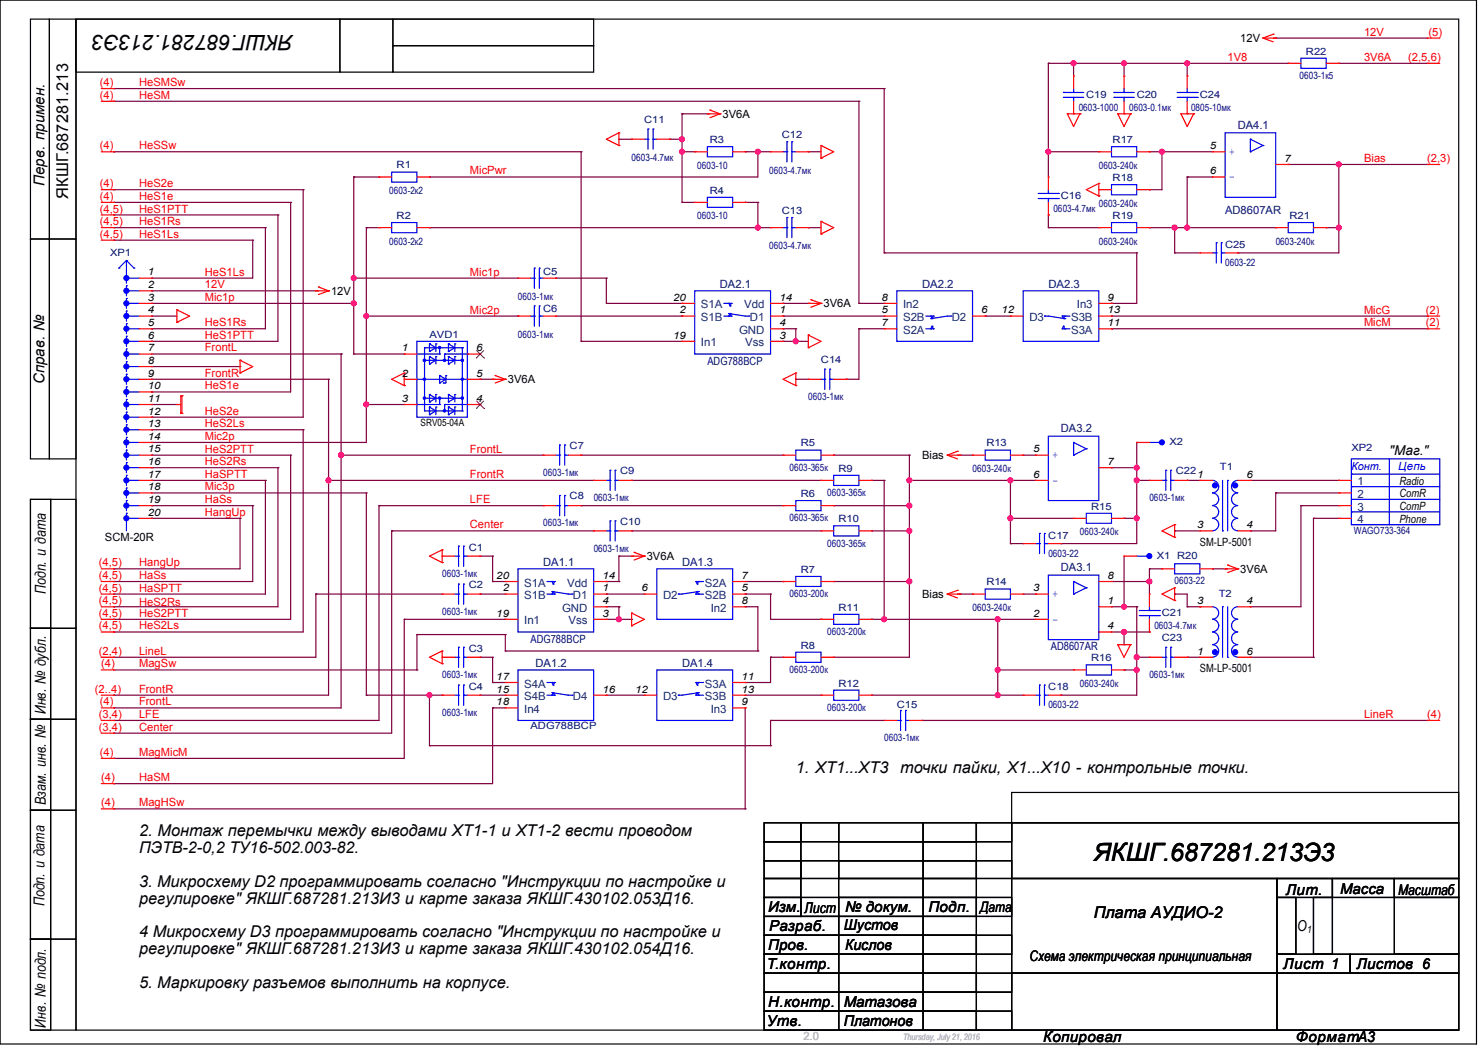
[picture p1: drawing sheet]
<svg xmlns="http://www.w3.org/2000/svg" width="420mm" height="297mm" viewBox="0 0 420 297" stroke-linecap="round" stroke-linejoin="round" font-family="sans-serif">
<defs><g id="words">
<text font-size="7.2" x="310.2" y="243.9">ЯКШГ.687281.213Э3</text>
<text font-size="6" x="83.1" y="10" transform="rotate(-180 83.1 10)">ЯКШГ.687281.213Э3</text>
<g font-size="4.6">
<text x="19.3" y="56.3" transform="rotate(-90 19.3 56.3)">ЯКШГ.687281.213</text>
<text x="225.7" y="219.1">1. XT1...XT3</text>
<text x="255.3" y="219.1">точки пайки, Х1...Х10 - контрольные точки.</text>
<text x="39.5" y="237">2. Монтаж перемычки между выводами XT1-1 и ХТ1-2 вести проводом</text>
<text x="39.5" y="241.7">ПЭТВ-2-0,2 ТУ16-502.003-82.</text>
<text x="39.5" y="251.3">3. Микросхему D2 программировать согласно &quot;Инструкции по настройке и</text>
<text x="39.5" y="256.1">регулировке&quot; ЯКШГ.687281.213И3 и карте заказа ЯКШГ.430102.053Д16.</text>
<text x="310.2" y="260.3">Плата АУДИО-2</text>
<text x="39.5" y="265.6">4 Микросхему D3 программировать согласно &quot;Инструкции по настройке и</text>
<text x="39.5" y="270.4">регулировке&quot; ЯКШГ.687281.213И3 и карте заказа ЯКШГ.430102.054Д16.</text>
<text x="39.5" y="280">5. Маркировку разъемов выполнить на корпусе.</text>
</g>
<g font-size="4.3">
<text x="12.6" y="52.7" transform="rotate(-90 12.6 52.7)">Перв. примен.</text>
<text x="12.6" y="108.9" transform="rotate(-90 12.6 108.9)">Справ. №</text>
<text x="13" y="168.4" transform="rotate(-90 13 168.4)">Подп. и дата</text>
<text x="13" y="202.4" transform="rotate(-90 13 202.4)">Инв. № дубл.</text>
<text x="13" y="228.2" transform="rotate(-90 13 228.2)">Взам. инв. №</text>
<text x="12.6" y="256.8" transform="rotate(-90 12.6 256.8)">Подп. и дата</text>
<text x="364.6" y="253.5">Лит.</text>
<text x="217.8" y="258.5">Изм.</text>
<text x="218.1" y="263.9">Разраб.</text>
<text x="239.3" y="263.6">Шустов</text>
<text x="239.7" y="258.5">№ докум.</text>
<text x="263.3" y="258.5">Подп.</text>
<text x="367.8" y="263.8">O</text>
<text x="217.8" y="269.3">Пров.</text>
<text x="239.6" y="269.3">Кислов</text>
<text x="217.4" y="274.7">Т.контр.</text>
<text x="363.9" y="274.7">Лист 1</text>
<text x="384.7" y="274.7">Листов 6</text>
<text x="217.8" y="285.4">Н.контр.</text>
<text x="239.3" y="285.4">Матазова</text>
<text x="13" y="291.2" transform="rotate(-90 13 291.2)">Инв. № подл.</text>
<text x="217.4" y="290.7">Утв.</text>
<text x="239.3" y="290.7">Платонов</text>
<text x="295.9" y="295.4">Копировал</text>
<text x="367.5" y="295.4">ФорматА3</text>
</g>
<g font-size="4.2">
<text x="380" y="253.5">Масса</text>
<text x="396.5" y="253.7">Масштаб</text>
<text x="228.2" y="258.6">Лист</text>
</g>
<g font-size="4.1">
<text x="278" y="258.6">Дата</text>
<text x="291.9" y="272.2">Схема электрическая принципиальная</text>
</g>
<text font-size="3.9" x="394" y="128.8">&quot;Маг.&quot;</text>
<g font-size="3.2">
<text x="351.7" y="11.9">12V</text>
<text x="204.9" y="33.4">3V6A</text>
<text x="93.9" y="83.5">12V</text>
<text x="233.5" y="87.1">3V6A</text>
<text x="144" y="108.6">3V6A</text>
<text x="261.5" y="130">Bias</text>
<text x="396.9" y="137.4">Radio</text>
<text x="396.9" y="141">ComR</text>
<text x="396.9" y="144.6">ComP</text>
<text x="396.9" y="148.1">Phone</text>
<text x="29.8" y="153.3">SCM-20R</text>
<text x="340.3" y="154.6">SM-LP-5001</text>
<text x="183.4" y="158.7">3V6A</text>
<text x="351.7" y="162.3">3V6A</text>
<text x="261.5" y="169.5">Bias</text>
<text x="340.3" y="190.4">SM-LP-5001</text>
</g>
<g font-size="3.2" fill="#f00">
<text x="386.8" y="10.1">12V</text>
<text x="405.1" y="10.1">(5)</text>
<text x="348.1" y="17.2">1V8</text>
<text x="386.8" y="17.2">3V6A</text>
<text x="399.4" y="17.2">(2,5,6)</text>
<text x="28.3" y="28">(4)</text>
<text x="28.3" y="24.4">(4)</text>
<text x="39.5" y="28">HeSM</text>
<text x="39.5" y="24.4">HeSMSw</text>
<text x="28.3" y="42.3">(4)</text>
<text x="39.5" y="42.3">HeSSw</text>
<text x="386.8" y="45.9">Bias</text>
<text x="404.7" y="45.9">(2,3)</text>
<text x="28.3" y="53">(4)</text>
<text x="39.5" y="53">HeS2e</text>
<text x="133.3" y="49.4">MicPwr</text>
<text x="28.3" y="56.6">(4)</text>
<text x="39.5" y="56.6">HeS1e</text>
<text x="28.3" y="63.8">(4,5)</text>
<text x="28.3" y="60.2">(4,5)</text>
<text x="39.5" y="63.8">HeS1Rs</text>
<text x="39.5" y="60.2">HeS1PTT</text>
<text x="28.3" y="67.4">(4,5)</text>
<text x="39.5" y="67.4">HeS1Ls</text>
<text x="58.1" y="81.7">12V</text>
<text x="58.1" y="78.1">HeS1Ls</text>
<text x="133.3" y="78.1">Mic1p</text>
<text x="58.1" y="85.3">Mic1p</text>
<text x="133.3" y="88.9">Mic2p</text>
<text x="386.8" y="88.9">MicG</text>
<text x="404.4" y="88.9">(2)</text>
<text x="58.1" y="92.5">HeS1Rs</text>
<text x="386.8" y="92.5">MicM</text>
<text x="404.4" y="92.5">(2)</text>
<text x="58.1" y="99.6">FrontL</text>
<text x="58.1" y="96">HeS1PTT</text>
<text x="58.1" y="106.8">FrontR</text>
<text x="58.1" y="110.4">HeS1e</text>
<text x="58.1" y="117.5">HeS2e</text>
<text x="58.1" y="124.7">Mic2p</text>
<text x="58.1" y="121.1">HeS2Ls</text>
<text x="58.1" y="131.8">HeS2Rs</text>
<text x="58.1" y="128.3">HeS2PTT</text>
<text x="133.3" y="128.3">FrontL</text>
<text x="58.1" y="135.4">HaSPTT</text>
<text x="133.3" y="135.4">FrontR</text>
<text x="58.1" y="142.6">HaSs</text>
<text x="58.1" y="139">Mic3p</text>
<text x="133.3" y="142.6">LFE</text>
<text x="58.1" y="146.2">HangUp</text>
<text x="133.3" y="149.7">Center</text>
<text x="28" y="160.5">(4,5)</text>
<text x="39.5" y="160.5">HangUp</text>
<text x="28" y="167.7">(4,5)</text>
<text x="28" y="164.1">(4,5)</text>
<text x="39.5" y="167.7">HaSPTT</text>
<text x="39.5" y="164.1">HaSs</text>
<text x="28" y="171.2">(4,5)</text>
<text x="39.5" y="171.6">HeS2Rs</text>
<text x="28" y="178.4">(4,5)</text>
<text x="28" y="174.8">(4,5)</text>
<text x="39.5" y="178.4">HeS2Ls</text>
<text x="39.5" y="174.8">HeS2PTT</text>
<text x="28" y="185.6">(2,4)</text>
<text x="39.5" y="185.6">LineL</text>
<text x="28.7" y="189.1">(4)</text>
<text x="39.5" y="189.1">MagSw</text>
<text x="26.9" y="196.3">(2..4)</text>
<text x="39.5" y="196.3">FrontR</text>
<text x="28" y="203.5">(3,4)</text>
<text x="28.3" y="199.9">(4)</text>
<text x="39.5" y="199.9">FrontL</text>
<text x="39.5" y="203.5">LFE</text>
<text x="386.8" y="203.5">LineR</text>
<text x="404.7" y="203.5">(4)</text>
<text x="28" y="207.1">(3,4)</text>
<text x="39.5" y="207.1">Center</text>
<text x="28.3" y="214.2">(4)</text>
<text x="39.5" y="214.2">MagMicM</text>
<text x="28.7" y="221.4">(4)</text>
<text x="39.5" y="221.4">HaSM</text>
<text x="28.7" y="228.6">(4)</text>
<text x="39.5" y="228.6">MagHSw</text>
</g>
<g font-size="3.2" fill="#000080">
<text x="351" y="36.6">DA4.1</text>
<text x="347.4" y="60.6">AD8607AR</text>
<text x="204.2" y="81.7">DA2.1</text>
<text x="261.5" y="81.7">DA2.2</text>
<text x="297.3" y="81.7">DA2.3</text>
<text x="200.6" y="103.4">ADG788BCP</text>
<text x="300.9" y="122.6">DA3.2</text>
<text x="154" y="160.5">DA1.1</text>
<text x="193.4" y="160.5">DA1.3</text>
<text x="300.9" y="161.9">DA3.1</text>
<text x="150.5" y="182.2">ADG788BCP</text>
<text x="298" y="184.3">AD8607AR</text>
<text x="151.9" y="189.1">DA1.2</text>
<text x="193.4" y="189.1">DA1.4</text>
</g>
<g font-size="3.2" fill="#004080">
<text x="198.8" y="87.4">S1A</text>
<text x="211" y="87.4">Vdd</text>
<text x="256.1" y="87.4">In2</text>
<text x="305.4" y="87.4">In3</text>
<text x="198.8" y="91">S1B</text>
<text x="209.6" y="94.6">GND</text>
<text x="212.6" y="91">D1</text>
<text x="256.1" y="94.6">S2A</text>
<text x="256.1" y="91">S2B</text>
<text x="269.9" y="91">D2</text>
<text x="291.9" y="91">D3</text>
<text x="303.7" y="94.6">S3A</text>
<text x="303.7" y="91">S3B</text>
<text x="198.8" y="98.2">In1</text>
<text x="211.4" y="98.2">Vss</text>
<text x="385" y="137.6">1</text>
<text x="385" y="141.1">2</text>
<text x="385" y="144.7">3</text>
<text x="385" y="148.3">4</text>
<text x="148.7" y="166.2">S1A</text>
<text x="160.9" y="166.2">Vdd</text>
<text x="199.9" y="166.2">S2A</text>
<text x="148.7" y="169.8">S1B</text>
<text x="159.4" y="173.4">GND</text>
<text x="162.5" y="169.8">D1</text>
<text x="188" y="169.8">D2</text>
<text x="199.9" y="169.8">S2B</text>
<text x="201.5" y="173.4">In2</text>
<text x="148.7" y="177">In1</text>
<text x="161.2" y="177">Vss</text>
<text x="148.7" y="194.9">S4A</text>
<text x="199.9" y="194.9">S3A</text>
<text x="148.7" y="198.5">S4B</text>
<text x="148.7" y="202.1">In4</text>
<text x="162.5" y="198.5">D4</text>
<text x="188" y="198.5">D3</text>
<text x="199.9" y="198.5">S3B</text>
<text x="201.5" y="202.1">In3</text>
</g>
<text font-size="3.2" fill="#00f" x="396.5" y="133.3">Цепь</text>
<text font-size="3.2" fill="#c0c0c0" x="227.8" y="294.8">2.0</text>
<text font-size="3.1" fill="#00f" x="383.2" y="133.1">Конт.</text>
<g font-size="3" fill="#00f">
<text x="348.5" y="43.9">+</text>
<text x="348.5" y="51.1">-</text>
<text x="298.4" y="129.9">+</text>
<text x="298.4" y="137.1">-</text>
<text x="298.4" y="169.3">+</text>
<text x="298.4" y="176.5">-</text>
</g>
<g font-size="2.9">
<text x="343.1" y="42.2">5</text>
<text x="364.3" y="45.8">7</text>
<text x="343.1" y="49.4">6</text>
<text x="42" y="78.1">1</text>
<text x="42" y="81.7">2</text>
<text x="42" y="85.2">3</text>
<text x="42" y="88.8">4</text>
<text x="190.9" y="85.2">20</text>
<text x="192.7" y="88.8">2</text>
<text x="221" y="88.8">1</text>
<text x="221" y="85.2">14</text>
<text x="250" y="88.8">5</text>
<text x="250" y="85.2">8</text>
<text x="278.3" y="88.8">6</text>
<text x="284" y="88.8">12</text>
<text x="314.1" y="88.8">13</text>
<text x="314.1" y="85.2">9</text>
<text x="42" y="92.4">5</text>
<text x="42" y="96">6</text>
<text x="190.9" y="96">19</text>
<text x="221" y="96">3</text>
<text x="221" y="92.4">4</text>
<text x="250" y="92.4">7</text>
<text x="314.1" y="92.4">11</text>
<text x="42" y="99.6">7</text>
<text x="113.9" y="99.6">1</text>
<text x="135" y="99.6">6</text>
<text x="42" y="103.1">8</text>
<text x="42" y="106.7">9</text>
<text x="113.9" y="106.7">2</text>
<text x="135" y="106.7">5</text>
<text x="42" y="110.3">10</text>
<text x="42" y="113.9">11</text>
<text x="113.9" y="113.9">3</text>
<text x="135" y="113.9">4</text>
<text x="42" y="117.5">12</text>
<text x="42" y="121">13</text>
<text x="42" y="124.6">14</text>
<text x="42" y="128.2">15</text>
<text x="42" y="131.8">16</text>
<text x="293" y="128.2">5</text>
<text x="314.1" y="131.8">7</text>
<text x="42" y="135.4">17</text>
<text x="293" y="135.4">6</text>
<text x="339.5" y="135.4">1</text>
<text x="353.5" y="135.4">6</text>
<text x="42" y="138.9">18</text>
<text x="42" y="142.5">19</text>
<text x="42" y="146.1">20</text>
<text x="339.5" y="149.7">3</text>
<text x="353.5" y="149.7">4</text>
<text x="140.8" y="164">20</text>
<text x="142.6" y="167.6">2</text>
<text x="170.9" y="167.6">1</text>
<text x="170.9" y="164">14</text>
<text x="181.9" y="167.6">6</text>
<text x="210.3" y="164">7</text>
<text x="210.3" y="167.6">5</text>
<text x="293" y="167.6">3</text>
<text x="314.1" y="164">8</text>
<text x="170.9" y="171.2">4</text>
<text x="210.3" y="171.2">8</text>
<text x="314.1" y="171.2">1</text>
<text x="339.5" y="171.2">3</text>
<text x="353.5" y="171.2">4</text>
<text x="140.8" y="174.8">19</text>
<text x="170.9" y="174.8">3</text>
<text x="293" y="174.8">2</text>
<text x="314.1" y="178.4">4</text>
<text x="339.5" y="185.5">1</text>
<text x="353.5" y="185.5">6</text>
<text x="140.8" y="192.7">17</text>
<text x="140.8" y="196.3">15</text>
<text x="170.9" y="196.3">16</text>
<text x="180.1" y="196.3">12</text>
<text x="210.3" y="192.7">11</text>
<text x="210.3" y="196.3">13</text>
<text x="140.8" y="199.9">18</text>
<text x="210.3" y="199.9">9</text>
</g>
<g font-size="2.8" fill="#000080">
<text x="370.4" y="15.5">R22</text>
<text x="368.6" y="22.4">0603-1к5</text>
<text x="308" y="27.6">C19</text>
<text x="322.4" y="27.6">C20</text>
<text x="340.3" y="27.6">C24</text>
<text x="182.7" y="34.8">C11</text>
<text x="305.9" y="31.3">0603-1000</text>
<text x="320.2" y="31.3">0603-0.1мк</text>
<text x="337.8" y="31.3">0805-10мк</text>
<text x="201.3" y="40.6">R3</text>
<text x="221.7" y="39.1">C12</text>
<text x="315.5" y="40.6">R17</text>
<text x="112.5" y="47.7">R1</text>
<text x="179.1" y="45.6">0603-4.7мк</text>
<text x="197.7" y="47.8">0603-10</text>
<text x="311.6" y="47.8">0603-240к</text>
<text x="218.1" y="49.2">0603-4.7мк</text>
<text x="315.5" y="51.3">R18</text>
<text x="110.4" y="54.9">0603-2к2</text>
<text x="201.3" y="54.9">R4</text>
<text x="298.7" y="60">0603-4.7мк</text>
<text x="300.9" y="56.3">C16</text>
<text x="311.6" y="58.5">0603-240к</text>
<text x="112.5" y="62">R2</text>
<text x="197.7" y="62.1">0603-10</text>
<text x="221.7" y="60.6">C13</text>
<text x="315.5" y="62">R19</text>
<text x="365.7" y="62">R21</text>
<text x="110.4" y="69.3">0603-2к2</text>
<text x="218.1" y="70.7">0603-4.7мк</text>
<text x="311.6" y="69.3">0603-240к</text>
<text x="347.4" y="70.3">C25</text>
<text x="361.8" y="69.3">0603-240к</text>
<text x="31.2" y="72.4">XP1</text>
<text x="154" y="77.8">C5</text>
<text x="347.4" y="75.4">0603-22</text>
<text x="146.9" y="85">0603-1мк</text>
<text x="154" y="88.5">C6</text>
<text x="121.8" y="95.7">AVD1</text>
<text x="146.9" y="95.8">0603-1мк</text>
<text x="232.8" y="102.9">C14</text>
<text x="229.2" y="113.3">0603-1мк</text>
<text x="161.5" y="127.2">C7</text>
<text x="227.1" y="126.5">R5</text>
<text x="279.7" y="126.5">R13</text>
<text x="331.7" y="126.2">X2</text>
<text x="383.2" y="127.9">XP2</text>
<text x="154" y="134.8">0603-1мк</text>
<text x="175.9" y="134.4">C9</text>
<text x="223.9" y="133.4">0603-365к</text>
<text x="237.8" y="133.6">R9</text>
<text x="275.8" y="133.7">0603-240к</text>
<text x="333.4" y="134.4">C22</text>
<text x="346" y="133.3">T1</text>
<text x="161.5" y="141.5">C8</text>
<text x="168.4" y="142">0603-1мк</text>
<text x="227.1" y="140.8">R6</text>
<text x="234.6" y="140.5">0603-365к</text>
<text x="326" y="142">0603-1мк</text>
<text x="154" y="149.1">0603-1мк</text>
<text x="175.9" y="148.7">C10</text>
<text x="223.9" y="147.7">0603-365к</text>
<text x="237.8" y="148">R10</text>
<text x="309.4" y="144.4">R15</text>
<text x="234.6" y="154.9">0603-365к</text>
<text x="297.3" y="152.7">C17</text>
<text x="306.2" y="151.6">0603-240к</text>
<text x="384" y="151.3">WAGO733-364</text>
<text x="132.9" y="156.2">C1</text>
<text x="168.4" y="156.3">0603-1мк</text>
<text x="297.3" y="157.7">0603-22</text>
<text x="328.1" y="158.4">X1 R20</text>
<text x="125.4" y="163.5">0603-1мк</text>
<text x="132.9" y="166.6">C2</text>
<text x="227.1" y="162.3">R7</text>
<text x="279.7" y="165.9">R14</text>
<text x="333.1" y="165.6">0603-22</text>
<text x="223.9" y="169.2">0603-200к</text>
<text x="237.8" y="173.1">R11</text>
<text x="275.8" y="173.1">0603-240к</text>
<text x="345.6" y="169.1">T2</text>
<text x="125.4" y="174.2">0603-1мк</text>
<text x="234.6" y="180">0603-200к</text>
<text x="327.4" y="178.1">0603-4.7мк</text>
<text x="329.5" y="174.5">C21</text>
<text x="132.9" y="184.9">C3</text>
<text x="227.1" y="183.8">R8</text>
<text x="329.5" y="181.7">C23</text>
<text x="223.9" y="190.7">0603-200к</text>
<text x="309.4" y="187.4">R16</text>
<text x="125.4" y="192.1">0603-1мк</text>
<text x="132.9" y="195.6">C4</text>
<text x="237.8" y="194.6">R12</text>
<text x="297.3" y="195.6">C18</text>
<text x="306.2" y="194.6">0603-240к</text>
<text x="326" y="192.1">0603-1мк</text>
<text x="125.4" y="202.9">0603-1мк</text>
<text x="234.6" y="201.4">0603-200к</text>
<text x="254.3" y="200.6">C15</text>
<text x="297.3" y="200.7">0603-22</text>
<text x="150.4" y="206.7">ADG788BCP</text>
<text x="250.7" y="210">0603-1мк</text>
</g>
<g font-size="2.8">
<text x="119.3" y="120.9">SRV05-04A</text>
<text x="370.7" y="264.5">1</text>
</g>
<text font-size="2.5" fill="#c0c0c0" x="256.1" y="294.6">Thursday, July 21, 2016</text>
</g></defs>
<g fill="none" stroke="#000" stroke-width=".34">
<path d="M0 0h418.7v295.9h-418.7zM8.6 5.4h5.4v62.3h-5.4zM14 5.4h7.5v62.3h-7.5zM21.5 5.4h392.2v286.5h-392.2zM21.5 5.4h74.9v15h-74.9zM96.4 5.4h15v15h-15zM111.4 5.4h57v7.6h-57zM111.4 13h57v7.4h-57zM8.6 67.7h5.4v62.3h-5.4zM14 67.7h7.5v62.3h-7.5zM8.6 141.5h5.8v36.6h-5.8zM14.4 141.5h7.1v36.6h-7.1z"/>
<path d="M8.6 178.1h5.8v25.7h-5.8zM14.4 178.1h7.1v25.7h-7.1zM8.6 203.8h5.8v25.8h-5.8zM14.4 203.8h7.1v25.8h-7.1zM8.6 229.6h5.8v36.5h-5.8zM14.4 229.6h7.1v36.5h-7.1zM286.9 224.6h126.8v8.6h-126.8zM8.6 266.1h5.8v25.8h-5.8zM14.4 266.1h7.1v25.8h-7.1z"/>
</g>
<path d="M32.3 68.1h39.4" fill="none" stroke="#800040" stroke-width=".34"/>
<circle cx="32.3" cy="68.1" r=".17" fill="#800040"/>
<path d="M43 132.5h35.8" fill="none" stroke="#800040" stroke-width=".34"/>
<circle cx="43" cy="132.5" r=".17" fill="#800040"/>
<path d="M103.9 89.6h43" fill="none" stroke="#800040" stroke-width=".34"/>
<circle cx="146.9" cy="89.6" r=".17" fill="#800040"/>
<circle cx="103.9" cy="89.6" r=".7" fill="#f0f" stroke="#f0f" stroke-width=".34"/>
<path d="M43 125.4h60.9" fill="none" stroke="#800040" stroke-width=".34"/>
<circle cx="43" cy="125.4" r=".17" fill="#800040"/>
<path d="M103.9 64.5v25.1" fill="none" stroke="#800040" stroke-width=".34"/>
<circle cx="103.9" cy="64.5" r=".17" fill="#800040"/>
<path d="M336.7 17.9v3.6" fill="none" stroke="#800040" stroke-width=".34"/>
<circle cx="336.7" cy="17.9" r=".17" fill="#800040"/>
<path d="M318.8 17.9v3.6" fill="none" stroke="#800040" stroke-width=".34"/>
<circle cx="318.8" cy="17.9" r=".17" fill="#800040"/>
<path d="M100.3 78.8h46.6" fill="none" stroke="#800040" stroke-width=".34"/>
<circle cx="100.3" cy="78.8" r=".17" fill="#800040"/>
<circle cx="100.3" cy="78.8" r=".7" fill="#f0f" stroke="#f0f" stroke-width=".34"/>
<path d="M32.3 200.6h64.4" fill="none" stroke="#800040" stroke-width=".34"/>
<circle cx="32.3" cy="200.6" r=".17" fill="#800040"/>
<path d="M304.5 17.9v3.6" fill="none" stroke="#800040" stroke-width=".34"/>
<circle cx="304.5" cy="17.9" r=".17" fill="#800040"/>
<path d="M225.7 96.7h3.5" fill="none" stroke="#800040" stroke-width=".34"/>
<circle cx="225.7" cy="96.7" r=".17" fill="#800040"/>
<circle cx="225.7" cy="96.7" r=".7" fill="#f0f" stroke="#f0f" stroke-width=".34"/>
<path d="M222.1 93.2h3.6" fill="none" stroke="#800040" stroke-width=".34"/>
<circle cx="222.1" cy="93.2" r=".17" fill="#800040"/>
<path d="M32.3 43h132.5" fill="none" stroke="#800040" stroke-width=".34"/>
<circle cx="32.3" cy="43" r=".17" fill="#800040"/>
<path d="M222.1 86h7.1" fill="none" stroke="#800040" stroke-width=".34"/>
<circle cx="222.1" cy="86" r=".17" fill="#800040"/>
<path d="M32.3 168.4h43" fill="none" stroke="#800040" stroke-width=".34"/>
<circle cx="32.3" cy="168.4" r=".17" fill="#800040"/>
<path d="M32.3 164.8h39.4" fill="none" stroke="#800040" stroke-width=".34"/>
<circle cx="32.3" cy="164.8" r=".17" fill="#800040"/>
<path d="M32.3 161.2h35.8" fill="none" stroke="#800040" stroke-width=".34"/>
<circle cx="32.3" cy="161.2" r=".17" fill="#800040"/>
<path d="M354.6 136.1h25.1" fill="none" stroke="#800040" stroke-width=".34"/>
<circle cx="379.7" cy="136.1" r=".17" fill="#800040"/>
<path d="M336.7 136.1h3.6" fill="none" stroke="#800040" stroke-width=".34"/>
<circle cx="336.7" cy="136.1" r=".17" fill="#800040"/>
<path d="M286.6 154.1h3.6" fill="none" stroke="#800040" stroke-width=".34"/>
<circle cx="286.6" cy="154.1" r=".17" fill="#800040"/>
<path d="M300.9 154.1h21.5" fill="none" stroke="#800040" stroke-width=".34"/>
<circle cx="300.9" cy="154.1" r=".17" fill="#800040"/>
<path d="M286.6 146.9h17.9" fill="none" stroke="#800040" stroke-width=".34"/>
<circle cx="286.6" cy="146.9" r=".17" fill="#800040"/>
<path d="M318.8 146.9h3.6" fill="none" stroke="#800040" stroke-width=".34"/>
<circle cx="318.8" cy="146.9" r=".17" fill="#800040"/>
<path d="M322.4 146.9v7.2" fill="none" stroke="#800040" stroke-width=".34"/>
<circle cx="322.4" cy="146.9" r=".17" fill="#800040"/>
<circle cx="322.3" cy="146.9" r=".7" fill="#f0f" stroke="#f0f" stroke-width=".34"/>
<path d="M322.4 136.1v10.8" fill="none" stroke="#800040" stroke-width=".34"/>
<circle cx="322.4" cy="136.1" r=".17" fill="#800040"/>
<path d="M322.4 136.1h3.6" fill="none" stroke="#800040" stroke-width=".34"/>
<circle cx="322.4" cy="136.1" r=".17" fill="#800040"/>
<circle cx="322.3" cy="136.1" r=".7" fill="#f0f" stroke="#f0f" stroke-width=".34"/>
<path d="M286.6 136.1h7.1" fill="none" stroke="#800040" stroke-width=".34"/>
<circle cx="286.6" cy="136.1" r=".17" fill="#800040"/>
<path d="M211.3 197h21.5" fill="none" stroke="#800040" stroke-width=".34"/>
<circle cx="232.8" cy="197" r=".17" fill="#800040"/>
<path d="M164.8 143.3h57.3" fill="none" stroke="#800040" stroke-width=".34"/>
<circle cx="164.8" cy="143.3" r=".17" fill="#800040"/>
<path d="M179.1 136.1h53.7" fill="none" stroke="#800040" stroke-width=".34"/>
<circle cx="179.1" cy="136.1" r=".17" fill="#800040"/>
<path d="M164.8 129h57.3" fill="none" stroke="#800040" stroke-width=".34"/>
<circle cx="164.8" cy="129" r=".17" fill="#800040"/>
<path d="M236.4 129h21.5" fill="none" stroke="#800040" stroke-width=".34"/>
<circle cx="236.4" cy="129" r=".17" fill="#800040"/>
<path d="M236.4 143.3h21.5" fill="none" stroke="#800040" stroke-width=".34"/>
<circle cx="236.4" cy="143.3" r=".17" fill="#800040"/>
<path d="M236.4 164.8h21.5" fill="none" stroke="#800040" stroke-width=".34"/>
<circle cx="236.4" cy="164.8" r=".17" fill="#800040"/>
<path d="M333.1 150.5h7.2" fill="none" stroke="#800040" stroke-width=".34"/>
<circle cx="333.1" cy="150.5" r=".17" fill="#800040"/>
<path d="M96.7 129h57.4" fill="none" stroke="#800040" stroke-width=".34"/>
<circle cx="96.7" cy="129" r=".17" fill="#800040"/>
<path d="M93.2 136.1h75.2" fill="none" stroke="#800040" stroke-width=".34"/>
<circle cx="93.2" cy="136.1" r=".17" fill="#800040"/>
<path d="M89.6 168.4h35.8" fill="none" stroke="#800040" stroke-width=".34"/>
<circle cx="89.6" cy="168.4" r=".17" fill="#800040"/>
<path d="M32.3 207.8h78.8" fill="none" stroke="#800040" stroke-width=".34"/>
<circle cx="32.3" cy="207.8" r=".17" fill="#800040"/>
<path d="M179.1 150.5h53.7" fill="none" stroke="#800040" stroke-width=".34"/>
<circle cx="179.1" cy="150.5" r=".17" fill="#800040"/>
<path d="M32.3 204.2h75.2" fill="none" stroke="#800040" stroke-width=".34"/>
<circle cx="32.3" cy="204.2" r=".17" fill="#800040"/>
<path d="M96.7 129v71.6" fill="none" stroke="#800040" stroke-width=".34"/>
<circle cx="96.7" cy="129" r=".17" fill="#800040"/>
<circle cx="96.7" cy="129" r=".7" fill="#f0f" stroke="#f0f" stroke-width=".34"/>
<path d="M107.5 143.3h46.6" fill="none" stroke="#800040" stroke-width=".34"/>
<circle cx="107.5" cy="143.3" r=".17" fill="#800040"/>
<path d="M368.9 143.3h10.8" fill="none" stroke="#800040" stroke-width=".34"/>
<circle cx="368.9" cy="143.3" r=".17" fill="#800040"/>
<path d="M372.5 146.9v39.4" fill="none" stroke="#800040" stroke-width=".34"/>
<circle cx="372.5" cy="146.9" r=".17" fill="#800040"/>
<path d="M372.5 146.9h7.2" fill="none" stroke="#800040" stroke-width=".34"/>
<circle cx="372.5" cy="146.9" r=".17" fill="#800040"/>
<path d="M361.8 139.7h17.9" fill="none" stroke="#800040" stroke-width=".34"/>
<circle cx="361.8" cy="139.7" r=".17" fill="#800040"/>
<path d="M164.8 96.7h28.6" fill="none" stroke="#800040" stroke-width=".34"/>
<circle cx="164.8" cy="96.7" r=".17" fill="#800040"/>
<path d="M164.8 43v53.7" fill="none" stroke="#800040" stroke-width=".34"/>
<circle cx="164.8" cy="43" r=".17" fill="#800040"/>
<path d="M136.1 197h7.2" fill="none" stroke="#800040" stroke-width=".34"/>
<circle cx="136.1" cy="197" r=".17" fill="#800040"/>
<path d="M32.3 64.5h43" fill="none" stroke="#800040" stroke-width=".34"/>
<circle cx="32.3" cy="64.5" r=".17" fill="#800040"/>
<path d="M32.3 60.9h46.5" fill="none" stroke="#800040" stroke-width=".34"/>
<circle cx="32.3" cy="60.9" r=".17" fill="#800040"/>
<path d="M100.3 50.2h7.2" fill="none" stroke="#800040" stroke-width=".34"/>
<circle cx="100.3" cy="50.2" r=".17" fill="#800040"/>
<path d="M103.9 64.5h3.6" fill="none" stroke="#800040" stroke-width=".34"/>
<circle cx="103.9" cy="64.5" r=".17" fill="#800040"/>
<path d="M315.2 132.5h7.2" fill="none" stroke="#800040" stroke-width=".34"/>
<circle cx="315.2" cy="132.5" r=".17" fill="#800040"/>
<path d="M118.2 179.8h25.1" fill="none" stroke="#800040" stroke-width=".34"/>
<circle cx="118.2" cy="179.8" r=".17" fill="#800040"/>
<path d="M211.3 164.8h10.8" fill="none" stroke="#800040" stroke-width=".34"/>
<circle cx="222.1" cy="164.8" r=".17" fill="#800040"/>
<path d="M261.5 204.2h143.2" fill="none" stroke="#800040" stroke-width=".34"/>
<circle cx="261.5" cy="204.2" r=".17" fill="#800040"/>
<path d="M218.5 204.2h32.2" fill="none" stroke="#800040" stroke-width=".34"/>
<circle cx="218.5" cy="204.2" r=".17" fill="#800040"/>
<path d="M172 197h10.7" fill="none" stroke="#800040" stroke-width=".34"/>
<circle cx="172" cy="197" r=".17" fill="#800040"/>
<path d="M283 175.5h10.7" fill="none" stroke="#800040" stroke-width=".34"/>
<circle cx="283" cy="175.5" r=".17" fill="#800040"/>
<path d="M283 189.9h21.5" fill="none" stroke="#800040" stroke-width=".34"/>
<circle cx="283" cy="189.9" r=".17" fill="#800040"/>
<path d="M300.9 197h21.5" fill="none" stroke="#800040" stroke-width=".34"/>
<circle cx="300.9" cy="197" r=".17" fill="#800040"/>
<path d="M322.4 189.9v7.1" fill="none" stroke="#800040" stroke-width=".34"/>
<circle cx="322.4" cy="189.9" r=".17" fill="#800040"/>
<path d="M315.2 172h3.6" fill="none" stroke="#800040" stroke-width=".34"/>
<circle cx="318.8" cy="172" r=".17" fill="#800040"/>
<circle cx="318.7" cy="171.9" r=".7" fill="#f0f" stroke="#f0f" stroke-width=".34"/>
<path d="M318.8 189.9h3.6" fill="none" stroke="#800040" stroke-width=".34"/>
<circle cx="318.8" cy="189.9" r=".17" fill="#800040"/>
<circle cx="322.3" cy="189.8" r=".7" fill="#f0f" stroke="#f0f" stroke-width=".34"/>
<path d="M322.4 186.3v3.6" fill="none" stroke="#800040" stroke-width=".34"/>
<circle cx="322.4" cy="186.3" r=".17" fill="#800040"/>
<path d="M100.3 50.2v28.6" fill="none" stroke="#800040" stroke-width=".34"/>
<circle cx="100.3" cy="50.2" r=".17" fill="#800040"/>
<path d="M43 121.8h43" fill="none" stroke="#800040" stroke-width=".34"/>
<circle cx="43" cy="121.8" r=".17" fill="#800040"/>
<path d="M211.3 168.4h7.2" fill="none" stroke="#800040" stroke-width=".34"/>
<circle cx="211.3" cy="168.4" r=".17" fill="#800040"/>
<path d="M250.7 175.5h32.3" fill="none" stroke="#800040" stroke-width=".34"/>
<circle cx="250.7" cy="175.5" r=".17" fill="#800040"/>
<circle cx="282.9" cy="175.5" r=".7" fill="#f0f" stroke="#f0f" stroke-width=".34"/>
<path d="M354.6 186.3h17.9" fill="none" stroke="#800040" stroke-width=".34"/>
<circle cx="372.5" cy="186.3" r=".17" fill="#800040"/>
<path d="M336.7 186.3h3.6" fill="none" stroke="#800040" stroke-width=".34"/>
<circle cx="336.7" cy="186.3" r=".17" fill="#800040"/>
<path d="M333.1 168.4h3.6" fill="none" stroke="#800040" stroke-width=".34"/>
<circle cx="333.1" cy="168.4" r=".17" fill="#800040"/>
<path d="M322.4 186.3h3.6" fill="none" stroke="#800040" stroke-width=".34"/>
<circle cx="322.4" cy="186.3" r=".17" fill="#800040"/>
<path d="M354.6 150.5h7.2" fill="none" stroke="#800040" stroke-width=".34"/>
<circle cx="354.6" cy="150.5" r=".17" fill="#800040"/>
<path d="M354.6 172h14.3" fill="none" stroke="#800040" stroke-width=".34"/>
<circle cx="354.6" cy="172" r=".17" fill="#800040"/>
<path d="M32.3 222.1h107.4" fill="none" stroke="#800040" stroke-width=".34"/>
<circle cx="32.3" cy="222.1" r=".17" fill="#800040"/>
<path d="M247.1 136.1h3.6" fill="none" stroke="#800040" stroke-width=".34"/>
<circle cx="247.1" cy="136.1" r=".17" fill="#800040"/>
<path d="M250.7 136.1v39.4" fill="none" stroke="#800040" stroke-width=".34"/>
<circle cx="250.7" cy="136.1" r=".17" fill="#800040"/>
<circle cx="250.7" cy="175.5" r=".7" fill="#f0f" stroke="#f0f" stroke-width=".34"/>
<path d="M283 197h7.2" fill="none" stroke="#800040" stroke-width=".34"/>
<circle cx="283" cy="197" r=".17" fill="#800040"/>
<path d="M218.5 168.4v7.1" fill="none" stroke="#800040" stroke-width=".34"/>
<circle cx="218.5" cy="168.4" r=".17" fill="#800040"/>
<path d="M214.9 172v12.5" fill="none" stroke="#800040" stroke-width=".34"/>
<circle cx="214.9" cy="184.5" r=".17" fill="#800040"/>
<path d="M136.1 168.4h7.2" fill="none" stroke="#800040" stroke-width=".34"/>
<circle cx="136.1" cy="168.4" r=".17" fill="#800040"/>
<path d="M43 118.2h43" fill="none" stroke="#800040" stroke-width=".34"/>
<circle cx="43" cy="118.2" r=".17" fill="#800040"/>
<path d="M43 146.9h25.1" fill="none" stroke="#800040" stroke-width=".34"/>
<circle cx="43" cy="146.9" r=".17" fill="#800040"/>
<path d="M43 143.3h28.7" fill="none" stroke="#800040" stroke-width=".34"/>
<circle cx="43" cy="143.3" r=".17" fill="#800040"/>
<path d="M43 139.7h60.9" fill="none" stroke="#800040" stroke-width=".34"/>
<circle cx="103.9" cy="139.7" r=".17" fill="#800040"/>
<path d="M43 136.1h32.3" fill="none" stroke="#800040" stroke-width=".34"/>
<circle cx="43" cy="136.1" r=".17" fill="#800040"/>
<path d="M43 111.1h39.4" fill="none" stroke="#800040" stroke-width=".34"/>
<circle cx="43" cy="111.1" r=".17" fill="#800040"/>
<path d="M43 82.4h46.6" fill="none" stroke="#800040" stroke-width=".34"/>
<circle cx="43" cy="82.4" r=".17" fill="#800040"/>
<path d="M43 129h39.4" fill="none" stroke="#800040" stroke-width=".34"/>
<circle cx="43" cy="129" r=".17" fill="#800040"/>
<path d="M43 100.3h53.7" fill="none" stroke="#800040" stroke-width=".34"/>
<circle cx="96.7" cy="100.3" r=".17" fill="#800040"/>
<path d="M43 78.8h28.7" fill="none" stroke="#800040" stroke-width=".34"/>
<circle cx="43" cy="78.8" r=".17" fill="#800040"/>
<path d="M43 114.6h7.2" fill="none" stroke="#800040" stroke-width=".34"/>
<circle cx="43" cy="114.6" r=".17" fill="#800040"/>
<path d="M43 86h57.3" fill="none" stroke="#800040" stroke-width=".34"/>
<circle cx="43" cy="86" r=".17" fill="#800040"/>
<circle cx="100.3" cy="86" r=".7" fill="#f0f" stroke="#f0f" stroke-width=".34"/>
<path d="M43 93.2h32.3" fill="none" stroke="#800040" stroke-width=".34"/>
<circle cx="43" cy="93.2" r=".17" fill="#800040"/>
<path d="M43 89.6h7.2" fill="none" stroke="#800040" stroke-width=".34"/>
<circle cx="43" cy="89.6" r=".17" fill="#800040"/>
<path d="M43 96.7h35.8" fill="none" stroke="#800040" stroke-width=".34"/>
<circle cx="43" cy="96.7" r=".17" fill="#800040"/>
<path d="M43 107.5h50.2" fill="none" stroke="#800040" stroke-width=".34"/>
<circle cx="43" cy="107.5" r=".17" fill="#800040"/>
<path d="M71.7 68.1v10.7" fill="none" stroke="#800040" stroke-width=".34"/>
<circle cx="71.7" cy="68.1" r=".17" fill="#800040"/>
<path d="M75.3 64.5v28.7" fill="none" stroke="#800040" stroke-width=".34"/>
<circle cx="75.3" cy="64.5" r=".17" fill="#800040"/>
<path d="M78.8 60.9v35.8" fill="none" stroke="#800040" stroke-width=".34"/>
<circle cx="78.8" cy="60.9" r=".17" fill="#800040"/>
<path d="M75.3 136.1v32.3" fill="none" stroke="#800040" stroke-width=".34"/>
<circle cx="75.3" cy="136.1" r=".17" fill="#800040"/>
<path d="M71.7 143.3v21.5" fill="none" stroke="#800040" stroke-width=".34"/>
<circle cx="71.7" cy="143.3" r=".17" fill="#800040"/>
<path d="M68.1 146.9v14.3" fill="none" stroke="#800040" stroke-width=".34"/>
<circle cx="68.1" cy="146.9" r=".17" fill="#800040"/>
<path d="M247.1 197h35.9" fill="none" stroke="#800040" stroke-width=".34"/>
<circle cx="247.1" cy="197" r=".17" fill="#800040"/>
<circle cx="282.9" cy="197" r=".7" fill="#f0f" stroke="#f0f" stroke-width=".34"/>
<path d="M139.7 200.6v21.5" fill="none" stroke="#800040" stroke-width=".34"/>
<circle cx="139.7" cy="200.6" r=".17" fill="#800040"/>
<path d="M139.7 200.6h3.6" fill="none" stroke="#800040" stroke-width=".34"/>
<circle cx="139.7" cy="200.6" r=".17" fill="#800040"/>
<path d="M93.2 107.5v28.6" fill="none" stroke="#800040" stroke-width=".34"/>
<circle cx="93.2" cy="107.5" r=".17" fill="#800040"/>
<path d="M257.9 136.1v7.2" fill="none" stroke="#800040" stroke-width=".34"/>
<circle cx="257.9" cy="143.3" r=".17" fill="#800040"/>
<path d="M322.4 132.5v3.6" fill="none" stroke="#800040" stroke-width=".34"/>
<circle cx="322.4" cy="132.5" r=".17" fill="#800040"/>
<path d="M322.4 172v14.3" fill="none" stroke="#800040" stroke-width=".34"/>
<circle cx="322.4" cy="172" r=".17" fill="#800040"/>
<circle cx="322.3" cy="186.2" r=".7" fill="#f0f" stroke="#f0f" stroke-width=".34"/>
<path d="M283 175.5v14.4" fill="none" stroke="#800040" stroke-width=".34"/>
<circle cx="283" cy="189.9" r=".17" fill="#800040"/>
<circle cx="282.9" cy="189.8" r=".7" fill="#f0f" stroke="#f0f" stroke-width=".34"/>
<path d="M82.4 57.4v53.7" fill="none" stroke="#800040" stroke-width=".34"/>
<circle cx="82.4" cy="57.4" r=".17" fill="#800040"/>
<path d="M32.3 57.4h50.1" fill="none" stroke="#800040" stroke-width=".34"/>
<circle cx="32.3" cy="57.4" r=".17" fill="#800040"/>
<path d="M86 53.8v64.4" fill="none" stroke="#800040" stroke-width=".34"/>
<circle cx="86" cy="53.8" r=".17" fill="#800040"/>
<path d="M32.3 53.8h53.7" fill="none" stroke="#800040" stroke-width=".34"/>
<circle cx="32.3" cy="53.8" r=".17" fill="#800040"/>
<path d="M78.8 132.5v39.5" fill="none" stroke="#800040" stroke-width=".34"/>
<circle cx="78.8" cy="132.5" r=".17" fill="#800040"/>
<path d="M32.3 172h46.5" fill="none" stroke="#800040" stroke-width=".34"/>
<circle cx="32.3" cy="172" r=".17" fill="#800040"/>
<path d="M82.4 129v46.5" fill="none" stroke="#800040" stroke-width=".34"/>
<circle cx="82.4" cy="129" r=".17" fill="#800040"/>
<path d="M32.3 175.5h50.1" fill="none" stroke="#800040" stroke-width=".34"/>
<circle cx="32.3" cy="175.5" r=".17" fill="#800040"/>
<path d="M86 121.8v57.3" fill="none" stroke="#800040" stroke-width=".34"/>
<circle cx="86" cy="121.8" r=".17" fill="#800040"/>
<path d="M32.3 179.1h53.7" fill="none" stroke="#800040" stroke-width=".34"/>
<circle cx="32.3" cy="179.1" r=".17" fill="#800040"/>
<path d="M111.1 150.5v57.3" fill="none" stroke="#800040" stroke-width=".34"/>
<circle cx="111.1" cy="150.5" r=".17" fill="#800040"/>
<path d="M111.1 150.5h57.3" fill="none" stroke="#800040" stroke-width=".34"/>
<circle cx="111.1" cy="150.5" r=".17" fill="#800040"/>
<path d="M336.7 17.9h28.6" fill="none" stroke="#800040" stroke-width=".34"/>
<circle cx="365.3" cy="17.9" r=".17" fill="#800040"/>
<path d="M32.3 189.9h85.9" fill="none" stroke="#800040" stroke-width=".34"/>
<circle cx="118.2" cy="189.9" r=".17" fill="#800040"/>
<path d="M118.2 179.8v10.1" fill="none" stroke="#800040" stroke-width=".34"/>
<circle cx="118.2" cy="179.8" r=".17" fill="#800040"/>
<path d="M32.3 186.3h57.3" fill="none" stroke="#800040" stroke-width=".34"/>
<circle cx="32.3" cy="186.3" r=".17" fill="#800040"/>
<path d="M89.6 168.4v17.9" fill="none" stroke="#800040" stroke-width=".34"/>
<circle cx="89.6" cy="168.4" r=".17" fill="#800040"/>
<path d="M257.9 150.5v14.3" fill="none" stroke="#800040" stroke-width=".34"/>
<circle cx="257.9" cy="150.5" r=".17" fill="#800040"/>
<path d="M257.9 136.1h28.7" fill="none" stroke="#800040" stroke-width=".34"/>
<circle cx="257.9" cy="136.1" r=".17" fill="#800040"/>
<g fill="#f0f" stroke="#f0f" stroke-width=".34">
<circle cx="286.5" cy="136.1" r=".7"/>
<circle cx="257.9" cy="136.1" r=".7"/>
</g>
<path d="M43 103.9h25.1" fill="none" stroke="#800040" stroke-width=".34"/>
<circle cx="68.1" cy="103.9" r=".17" fill="#800040"/>
<path d="M225.7 93.2v3.5" fill="none" stroke="#800040" stroke-width=".34"/>
<circle cx="225.7" cy="93.2" r=".17" fill="#800040"/>
<path d="M157.6 89.6h35.8" fill="none" stroke="#800040" stroke-width=".34"/>
<circle cx="193.4" cy="89.6" r=".17" fill="#800040"/>
<path d="M222.1 96.7h3.6" fill="none" stroke="#800040" stroke-width=".34"/>
<circle cx="222.1" cy="96.7" r=".17" fill="#800040"/>
<path d="M351 71.7h28.7" fill="none" stroke="#800040" stroke-width=".34"/>
<circle cx="351" cy="71.7" r=".17" fill="#800040"/>
<path d="M333.1 71.7h7.2" fill="none" stroke="#800040" stroke-width=".34"/>
<circle cx="333.1" cy="71.7" r=".17" fill="#800040"/>
<path d="M333.1 64.5h3.6" fill="none" stroke="#800040" stroke-width=".34"/>
<circle cx="336.7" cy="64.5" r=".17" fill="#800040"/>
<path d="M336.7 50.2h7.2" fill="none" stroke="#800040" stroke-width=".34"/>
<circle cx="336.7" cy="50.2" r=".17" fill="#800040"/>
<path d="M376.1 64.5h3.6" fill="none" stroke="#800040" stroke-width=".34"/>
<circle cx="376.1" cy="64.5" r=".17" fill="#800040"/>
<circle cx="379.7" cy="64.5" r=".7" fill="#f0f" stroke="#f0f" stroke-width=".34"/>
<path d="M326 64.5h7.1" fill="none" stroke="#800040" stroke-width=".34"/>
<circle cx="326" cy="64.5" r=".17" fill="#800040"/>
<path d="M222.1 89.6h28.6" fill="none" stroke="#800040" stroke-width=".34"/>
<circle cx="222.1" cy="89.6" r=".17" fill="#800040"/>
<path d="M297.3 64.5h14.3" fill="none" stroke="#800040" stroke-width=".34"/>
<circle cx="297.3" cy="64.5" r=".17" fill="#800040"/>
<path d="M318.8 179.1v3.6" fill="none" stroke="#800040" stroke-width=".34"/>
<circle cx="318.8" cy="182.7" r=".17" fill="#800040"/>
<circle cx="318.7" cy="179.1" r=".7" fill="#f0f" stroke="#f0f" stroke-width=".34"/>
<path d="M315.2 179.1h3.6" fill="none" stroke="#800040" stroke-width=".34"/>
<circle cx="318.8" cy="179.1" r=".17" fill="#800040"/>
<path d="M315.2 164.8h10.8" fill="none" stroke="#800040" stroke-width=".34"/>
<circle cx="326" cy="164.8" r=".17" fill="#800040"/>
<path d="M326 161.2v3.6" fill="none" stroke="#800040" stroke-width=".34"/>
<circle cx="326" cy="164.8" r=".17" fill="#800040"/>
<circle cx="325.9" cy="164.8" r=".7" fill="#f0f" stroke="#f0f" stroke-width=".34"/>
<path d="M326 161.2h3.5" fill="none" stroke="#800040" stroke-width=".34"/>
<circle cx="326" cy="161.2" r=".17" fill="#800040"/>
<path d="M343.9 161.2h3.5" fill="none" stroke="#800040" stroke-width=".34"/>
<circle cx="343.9" cy="161.2" r=".17" fill="#800040"/>
<path d="M318.8 179.1h7.2" fill="none" stroke="#800040" stroke-width=".34"/>
<circle cx="326" cy="179.1" r=".17" fill="#800040"/>
<path d="M326 164.8v3.6" fill="none" stroke="#800040" stroke-width=".34"/>
<circle cx="326" cy="164.8" r=".17" fill="#800040"/>
<path d="M336.7 168.4v3.6" fill="none" stroke="#800040" stroke-width=".34"/>
<circle cx="336.7" cy="172" r=".17" fill="#800040"/>
<path d="M336.7 172h3.6" fill="none" stroke="#800040" stroke-width=".34"/>
<circle cx="340.3" cy="172" r=".17" fill="#800040"/>
<path d="M365.3 46.6h14.4" fill="none" stroke="#800040" stroke-width=".34"/>
<circle cx="365.3" cy="46.6" r=".17" fill="#800040"/>
<circle cx="379.7" cy="46.6" r=".7" fill="#f0f" stroke="#f0f" stroke-width=".34"/>
<path d="M243.6 86h7.1" fill="none" stroke="#800040" stroke-width=".34"/>
<circle cx="243.6" cy="86" r=".17" fill="#800040"/>
<path d="M326 43h3.5" fill="none" stroke="#800040" stroke-width=".34"/>
<circle cx="326" cy="43" r=".17" fill="#800040"/>
<path d="M336.7 50.2v14.3" fill="none" stroke="#800040" stroke-width=".34"/>
<circle cx="336.7" cy="50.2" r=".17" fill="#800040"/>
<path d="M243.6 28.7v57.3" fill="none" stroke="#800040" stroke-width=".34"/>
<circle cx="243.6" cy="28.7" r=".17" fill="#800040"/>
<path d="M318.8 17.9h17.9" fill="none" stroke="#800040" stroke-width=".34"/>
<circle cx="318.8" cy="17.9" r=".17" fill="#800040"/>
<circle cx="336.7" cy="17.9" r=".7" fill="#f0f" stroke="#f0f" stroke-width=".34"/>
<path d="M103.9 197h17.9" fill="none" stroke="#800040" stroke-width=".34"/>
<circle cx="121.8" cy="197" r=".17" fill="#800040"/>
<circle cx="121.8" cy="197" r=".7" fill="#f0f" stroke="#f0f" stroke-width=".34"/>
<path d="M32.3 197h60.9" fill="none" stroke="#800040" stroke-width=".34"/>
<circle cx="32.3" cy="197" r=".17" fill="#800040"/>
<path d="M290.2 129h3.5" fill="none" stroke="#800040" stroke-width=".34"/>
<circle cx="290.2" cy="129" r=".17" fill="#800040"/>
<path d="M93.2 136.1v60.9" fill="none" stroke="#800040" stroke-width=".34"/>
<circle cx="93.2" cy="136.1" r=".17" fill="#800040"/>
<circle cx="93.2" cy="136.1" r=".7" fill="#f0f" stroke="#f0f" stroke-width=".34"/>
<path d="M247.1 175.5h3.6" fill="none" stroke="#800040" stroke-width=".34"/>
<circle cx="247.1" cy="175.5" r=".17" fill="#800040"/>
<path d="M121.8 50.2h93.1" fill="none" stroke="#800040" stroke-width=".34"/>
<circle cx="121.8" cy="50.2" r=".17" fill="#800040"/>
<path d="M247.1 150.5h10.8" fill="none" stroke="#800040" stroke-width=".34"/>
<circle cx="247.1" cy="150.5" r=".17" fill="#800040"/>
<path d="M329.5 43h14.4" fill="none" stroke="#800040" stroke-width=".34"/>
<circle cx="329.5" cy="43" r=".17" fill="#800040"/>
<circle cx="329.5" cy="43" r=".7" fill="#f0f" stroke="#f0f" stroke-width=".34"/>
<path d="M379.7 17.9h25" fill="none" stroke="#800040" stroke-width=".34"/>
<circle cx="379.7" cy="17.9" r=".17" fill="#800040"/>
<path d="M304.5 17.9h14.3" fill="none" stroke="#800040" stroke-width=".34"/>
<circle cx="304.5" cy="17.9" r=".17" fill="#800040"/>
<g fill="#f0f" stroke="#f0f" stroke-width=".34">
<circle cx="318.7" cy="17.9" r=".7"/>
<circle cx="304.4" cy="17.9" r=".7"/>
</g>
<path d="M32.3 28.7h211.3" fill="none" stroke="#800040" stroke-width=".34"/>
<circle cx="32.3" cy="28.7" r=".17" fill="#800040"/>
<path d="M286.6 136.1v10.8" fill="none" stroke="#800040" stroke-width=".34"/>
<circle cx="286.6" cy="146.9" r=".17" fill="#800040"/>
<path d="M257.9 129v7.1" fill="none" stroke="#800040" stroke-width=".34"/>
<circle cx="257.9" cy="129" r=".17" fill="#800040"/>
<path d="M193.4 32.3h7.2" fill="none" stroke="#800040" stroke-width=".34"/>
<circle cx="193.4" cy="32.3" r=".17" fill="#800040"/>
<path d="M214.9 43h3.6" fill="none" stroke="#800040" stroke-width=".34"/>
<circle cx="214.9" cy="43" r=".17" fill="#800040"/>
<circle cx="214.9" cy="43" r=".7" fill="#f0f" stroke="#f0f" stroke-width=".34"/>
<path d="M211.3 43h3.6" fill="none" stroke="#800040" stroke-width=".34"/>
<circle cx="211.3" cy="43" r=".17" fill="#800040"/>
<path d="M214.9 43v7.2" fill="none" stroke="#800040" stroke-width=".34"/>
<circle cx="214.9" cy="43" r=".17" fill="#800040"/>
<path d="M107.5 143.3v60.9" fill="none" stroke="#800040" stroke-width=".34"/>
<circle cx="107.5" cy="143.3" r=".17" fill="#800040"/>
<path d="M361.8 10.8h42.9" fill="none" stroke="#800040" stroke-width=".34"/>
<circle cx="361.8" cy="10.8" r=".17" fill="#800040"/>
<path d="M322.4 125.4v7.1" fill="none" stroke="#800040" stroke-width=".34"/>
<circle cx="322.4" cy="125.4" r=".17" fill="#800040"/>
<circle cx="322.3" cy="132.5" r=".7" fill="#f0f" stroke="#f0f" stroke-width=".34"/>
<path d="M318.8 157.6v14.4" fill="none" stroke="#800040" stroke-width=".34"/>
<circle cx="318.8" cy="172" r=".17" fill="#800040"/>
<path d="M318.8 172h3.6" fill="none" stroke="#800040" stroke-width=".34"/>
<circle cx="322.4" cy="172" r=".17" fill="#800040"/>
<path d="M32.3 214.9h82.3" fill="none" stroke="#800040" stroke-width=".34"/>
<circle cx="32.3" cy="214.9" r=".17" fill="#800040"/>
<path d="M157.6 78.8h14.4" fill="none" stroke="#800040" stroke-width=".34"/>
<circle cx="157.6" cy="78.8" r=".17" fill="#800040"/>
<path d="M189.9 39.5h3.5" fill="none" stroke="#800040" stroke-width=".34"/>
<circle cx="189.9" cy="39.5" r=".17" fill="#800040"/>
<path d="M297.3 17.9v25.1" fill="none" stroke="#800040" stroke-width=".34"/>
<circle cx="297.3" cy="17.9" r=".17" fill="#800040"/>
<circle cx="297.3" cy="43" r=".7" fill="#f0f" stroke="#f0f" stroke-width=".34"/>
<path d="M297.3 17.9h7.2" fill="none" stroke="#800040" stroke-width=".34"/>
<circle cx="297.3" cy="17.9" r=".17" fill="#800040"/>
<path d="M96.7 100.3v28.7" fill="none" stroke="#800040" stroke-width=".34"/>
<circle cx="96.7" cy="100.3" r=".17" fill="#800040"/>
<path d="M193.4 32.3v7.2" fill="none" stroke="#800040" stroke-width=".34"/>
<circle cx="193.4" cy="32.3" r=".17" fill="#800040"/>
<circle cx="193.4" cy="39.4" r=".7" fill="#f0f" stroke="#f0f" stroke-width=".34"/>
<path d="M114.6 175.5v39.4" fill="none" stroke="#800040" stroke-width=".34"/>
<circle cx="114.6" cy="175.5" r=".17" fill="#800040"/>
<path d="M114.6 175.5h28.7" fill="none" stroke="#800040" stroke-width=".34"/>
<circle cx="143.3" cy="175.5" r=".17" fill="#800040"/>
<path d="M257.9 143.3v7.2" fill="none" stroke="#800040" stroke-width=".34"/>
<circle cx="257.9" cy="143.3" r=".17" fill="#800040"/>
<g fill="#f0f" stroke="#f0f" stroke-width=".34">
<circle cx="257.9" cy="150.4" r=".7"/>
<circle cx="257.9" cy="143.3" r=".7"/>
</g>
<path d="M286.6 146.9v7.2" fill="none" stroke="#800040" stroke-width=".34"/>
<circle cx="286.6" cy="154.1" r=".17" fill="#800040"/>
<circle cx="286.5" cy="146.9" r=".7" fill="#f0f" stroke="#f0f" stroke-width=".34"/>
<path d="M361.8 139.7v10.8" fill="none" stroke="#800040" stroke-width=".34"/>
<circle cx="361.8" cy="139.7" r=".17" fill="#800040"/>
<path d="M368.9 143.3v28.7" fill="none" stroke="#800040" stroke-width=".34"/>
<circle cx="368.9" cy="143.3" r=".17" fill="#800040"/>
<path d="M172 168.4h10.7" fill="none" stroke="#800040" stroke-width=".34"/>
<circle cx="172" cy="168.4" r=".17" fill="#800040"/>
<path d="M121.8 64.5h93.1" fill="none" stroke="#800040" stroke-width=".34"/>
<circle cx="121.8" cy="64.5" r=".17" fill="#800040"/>
<circle cx="214.9" cy="64.5" r=".7" fill="#f0f" stroke="#f0f" stroke-width=".34"/>
<path d="M214.9 57.4v7.1" fill="none" stroke="#800040" stroke-width=".34"/>
<circle cx="214.9" cy="57.4" r=".17" fill="#800040"/>
<path d="M211.3 57.4h3.6" fill="none" stroke="#800040" stroke-width=".34"/>
<circle cx="211.3" cy="57.4" r=".17" fill="#800040"/>
<path d="M214.9 64.5h3.6" fill="none" stroke="#800040" stroke-width=".34"/>
<circle cx="214.9" cy="64.5" r=".17" fill="#800040"/>
<path d="M329.5 43v10.8" fill="none" stroke="#800040" stroke-width=".34"/>
<circle cx="329.5" cy="43" r=".17" fill="#800040"/>
<path d="M297.3 60.9v3.6" fill="none" stroke="#800040" stroke-width=".34"/>
<circle cx="297.3" cy="60.9" r=".17" fill="#800040"/>
<path d="M297.3 43v7.2" fill="none" stroke="#800040" stroke-width=".34"/>
<circle cx="297.3" cy="43" r=".17" fill="#800040"/>
<path d="M103.9 89.6v25" fill="none" stroke="#800040" stroke-width=".34"/>
<circle cx="103.9" cy="114.6" r=".17" fill="#800040"/>
<path d="M100.3 78.8v7.2" fill="none" stroke="#800040" stroke-width=".34"/>
<circle cx="100.3" cy="78.8" r=".17" fill="#800040"/>
<path d="M279.4 89.6h7.2" fill="none" stroke="#800040" stroke-width=".34"/>
<circle cx="279.4" cy="89.6" r=".17" fill="#800040"/>
<path d="M283 189.9v7.1" fill="none" stroke="#800040" stroke-width=".34"/>
<circle cx="283" cy="189.9" r=".17" fill="#800040"/>
<path d="M211.3 193.4h7.2" fill="none" stroke="#800040" stroke-width=".34"/>
<circle cx="211.3" cy="193.4" r=".17" fill="#800040"/>
<path d="M236.4 186.3h21.5" fill="none" stroke="#800040" stroke-width=".34"/>
<circle cx="236.4" cy="186.3" r=".17" fill="#800040"/>
<path d="M257.9 164.8v21.5" fill="none" stroke="#800040" stroke-width=".34"/>
<circle cx="257.9" cy="164.8" r=".17" fill="#800040"/>
<circle cx="257.9" cy="164.8" r=".7" fill="#f0f" stroke="#f0f" stroke-width=".34"/>
<path d="M218.5 186.3h3.6" fill="none" stroke="#800040" stroke-width=".34"/>
<circle cx="218.5" cy="186.3" r=".17" fill="#800040"/>
<path d="M218.5 186.3v7.1" fill="none" stroke="#800040" stroke-width=".34"/>
<circle cx="218.5" cy="186.3" r=".17" fill="#800040"/>
<path d="M100.3 100.3h14.3" fill="none" stroke="#800040" stroke-width=".34"/>
<circle cx="100.3" cy="100.3" r=".17" fill="#800040"/>
<path d="M103.9 114.6v10.8" fill="none" stroke="#800040" stroke-width=".34"/>
<circle cx="103.9" cy="114.6" r=".17" fill="#800040"/>
<path d="M100.3 86v14.3" fill="none" stroke="#800040" stroke-width=".34"/>
<circle cx="100.3" cy="86" r=".17" fill="#800040"/>
<path d="M139.7 193.4h3.6" fill="none" stroke="#800040" stroke-width=".34"/>
<circle cx="139.7" cy="193.4" r=".17" fill="#800040"/>
<path d="M139.7 186.3v7.1" fill="none" stroke="#800040" stroke-width=".34"/>
<circle cx="139.7" cy="186.3" r=".17" fill="#800040"/>
<path d="M136.1 186.3h3.6" fill="none" stroke="#800040" stroke-width=".34"/>
<circle cx="136.1" cy="186.3" r=".17" fill="#800040"/>
<path d="M139.7 164.8h3.6" fill="none" stroke="#800040" stroke-width=".34"/>
<circle cx="139.7" cy="164.8" r=".17" fill="#800040"/>
<path d="M139.7 157.6v7.2" fill="none" stroke="#800040" stroke-width=".34"/>
<circle cx="139.7" cy="157.6" r=".17" fill="#800040"/>
<path d="M136.1 157.6h3.6" fill="none" stroke="#800040" stroke-width=".34"/>
<circle cx="136.1" cy="157.6" r=".17" fill="#800040"/>
<path d="M32.3 229.2h179" fill="none" stroke="#800040" stroke-width=".34"/>
<circle cx="211.3" cy="229.2" r=".17" fill="#800040"/>
<path d="M211.3 200.6v28.6" fill="none" stroke="#800040" stroke-width=".34"/>
<circle cx="211.3" cy="200.6" r=".17" fill="#800040"/>
<path d="M379.7 46.6h25" fill="none" stroke="#800040" stroke-width=".34"/>
<circle cx="379.7" cy="46.6" r=".17" fill="#800040"/>
<path d="M103.9 139.7v57.3" fill="none" stroke="#800040" stroke-width=".34"/>
<circle cx="103.9" cy="197" r=".17" fill="#800040"/>
<path d="M315.2 89.6h89.5" fill="none" stroke="#800040" stroke-width=".34"/>
<circle cx="315.2" cy="89.6" r=".17" fill="#800040"/>
<path d="M315.2 93.2h89.5" fill="none" stroke="#800040" stroke-width=".34"/>
<circle cx="315.2" cy="93.2" r=".17" fill="#800040"/>
<path d="M315.2 86h7.2" fill="none" stroke="#800040" stroke-width=".34"/>
<circle cx="315.2" cy="86" r=".17" fill="#800040"/>
<path d="M322.4 71.7v14.3" fill="none" stroke="#800040" stroke-width=".34"/>
<circle cx="322.4" cy="71.7" r=".17" fill="#800040"/>
<path d="M250.7 71.7h71.7" fill="none" stroke="#800040" stroke-width=".34"/>
<circle cx="250.7" cy="71.7" r=".17" fill="#800040"/>
<path d="M250.7 25.1v46.6" fill="none" stroke="#800040" stroke-width=".34"/>
<circle cx="250.7" cy="25.1" r=".17" fill="#800040"/>
<path d="M32.3 25.1h218.4" fill="none" stroke="#800040" stroke-width=".34"/>
<circle cx="32.3" cy="25.1" r=".17" fill="#800040"/>
<path d="M240 107.5h3.6" fill="none" stroke="#800040" stroke-width=".34"/>
<circle cx="240" cy="107.5" r=".17" fill="#800040"/>
<path d="M243.6 93.2v14.3" fill="none" stroke="#800040" stroke-width=".34"/>
<circle cx="243.6" cy="93.2" r=".17" fill="#800040"/>
<path d="M243.6 93.2h7.1" fill="none" stroke="#800040" stroke-width=".34"/>
<circle cx="243.6" cy="93.2" r=".17" fill="#800040"/>
<path d="M175.5 157.6h3.6" fill="none" stroke="#800040" stroke-width=".34"/>
<circle cx="175.5" cy="157.6" r=".17" fill="#800040"/>
<path d="M175.5 157.6v7.2" fill="none" stroke="#800040" stroke-width=".34"/>
<circle cx="175.5" cy="164.8" r=".17" fill="#800040"/>
<path d="M172 164.8h3.5" fill="none" stroke="#800040" stroke-width=".34"/>
<circle cx="172" cy="164.8" r=".17" fill="#800040"/>
<path d="M172 175.5h3.5" fill="none" stroke="#800040" stroke-width=".34"/>
<circle cx="175.5" cy="175.5" r=".17" fill="#800040"/>
<path d="M172 172h3.5" fill="none" stroke="#800040" stroke-width=".34"/>
<circle cx="175.5" cy="172" r=".17" fill="#800040"/>
<path d="M175.5 172v3.5" fill="none" stroke="#800040" stroke-width=".34"/>
<circle cx="175.5" cy="172" r=".17" fill="#800040"/>
<circle cx="175.5" cy="175.5" r=".7" fill="#f0f" stroke="#f0f" stroke-width=".34"/>
<path d="M218.5 175.5h14.3" fill="none" stroke="#800040" stroke-width=".34"/>
<circle cx="232.8" cy="175.5" r=".17" fill="#800040"/>
<path d="M211.3 172h3.6" fill="none" stroke="#800040" stroke-width=".34"/>
<circle cx="211.3" cy="172" r=".17" fill="#800040"/>
<path d="M175.5 175.5h3.6" fill="none" stroke="#800040" stroke-width=".34"/>
<circle cx="179.1" cy="175.5" r=".17" fill="#800040"/>
<path d="M136.1 107.5h3.6" fill="none" stroke="#800040" stroke-width=".34"/>
<circle cx="136.1" cy="107.5" r=".17" fill="#800040"/>
<path d="M290.2 168.4h3.5" fill="none" stroke="#800040" stroke-width=".34"/>
<circle cx="293.7" cy="168.4" r=".17" fill="#800040"/>
<path d="M272.2 168.4h3.6" fill="none" stroke="#800040" stroke-width=".34"/>
<circle cx="272.2" cy="168.4" r=".17" fill="#800040"/>
<path d="M297.3 43h14.3" fill="none" stroke="#800040" stroke-width=".34"/>
<circle cx="297.3" cy="43" r=".17" fill="#800040"/>
<path d="M333.1 64.5v7.2" fill="none" stroke="#800040" stroke-width=".34"/>
<circle cx="333.1" cy="64.5" r=".17" fill="#800040"/>
<circle cx="333.1" cy="64.5" r=".7" fill="#f0f" stroke="#f0f" stroke-width=".34"/>
<path d="M379.7 64.5v7.2" fill="none" stroke="#800040" stroke-width=".34"/>
<circle cx="379.7" cy="64.5" r=".17" fill="#800040"/>
<path d="M379.7 46.6v17.9" fill="none" stroke="#800040" stroke-width=".34"/>
<circle cx="379.7" cy="46.6" r=".17" fill="#800040"/>
<path d="M326 53.8h3.5" fill="none" stroke="#800040" stroke-width=".34"/>
<circle cx="326" cy="53.8" r=".17" fill="#800040"/>
<path d="M172 78.8v7.2" fill="none" stroke="#800040" stroke-width=".34"/>
<circle cx="172" cy="78.8" r=".17" fill="#800040"/>
<path d="M172 86h21.4" fill="none" stroke="#800040" stroke-width=".34"/>
<circle cx="193.4" cy="86" r=".17" fill="#800040"/>
<path d="M175.5 39.5h3.6" fill="none" stroke="#800040" stroke-width=".34"/>
<circle cx="175.5" cy="39.5" r=".17" fill="#800040"/>
<path d="M193.4 43h3.6" fill="none" stroke="#800040" stroke-width=".34"/>
<circle cx="193.4" cy="43" r=".17" fill="#800040"/>
<path d="M193.4 39.5v3.5" fill="none" stroke="#800040" stroke-width=".34"/>
<circle cx="193.4" cy="39.5" r=".17" fill="#800040"/>
<path d="M193.4 43v14.4" fill="none" stroke="#800040" stroke-width=".34"/>
<circle cx="193.4" cy="43" r=".17" fill="#800040"/>
<circle cx="193.4" cy="43" r=".7" fill="#f0f" stroke="#f0f" stroke-width=".34"/>
<path d="M229.2 64.5h3.6" fill="none" stroke="#800040" stroke-width=".34"/>
<circle cx="229.2" cy="64.5" r=".17" fill="#800040"/>
<path d="M229.2 43h3.6" fill="none" stroke="#800040" stroke-width=".34"/>
<circle cx="229.2" cy="43" r=".17" fill="#800040"/>
<path d="M193.4 57.4h3.6" fill="none" stroke="#800040" stroke-width=".34"/>
<circle cx="193.4" cy="57.4" r=".17" fill="#800040"/>
<path d="M336.7 64.5h25.1" fill="none" stroke="#800040" stroke-width=".34"/>
<circle cx="361.8" cy="64.5" r=".17" fill="#800040"/>
<circle cx="336.7" cy="64.5" r=".7" fill="#f0f" stroke="#f0f" stroke-width=".34"/>
<path d="M225.7 107.5h3.5" fill="none" stroke="#800040" stroke-width=".34"/>
<circle cx="225.7" cy="107.5" r=".17" fill="#800040"/>
<path d="M272.2 129h3.6" fill="none" stroke="#800040" stroke-width=".34"/>
<circle cx="272.2" cy="129" r=".17" fill="#800040"/>
<path d="M143.3 179.8v4.7" fill="none" stroke="#800040" stroke-width=".34"/>
<circle cx="143.3" cy="179.8" r=".17" fill="#800040"/>
<path d="M143.3 184.5h71.6" fill="none" stroke="#800040" stroke-width=".34"/>
<circle cx="143.3" cy="184.5" r=".17" fill="#800040"/>
<path d="M103.9 114.6h10.7" fill="none" stroke="#800040" stroke-width=".34"/>
<circle cx="103.9" cy="114.6" r=".17" fill="#800040"/>
<circle cx="103.9" cy="114.6" r=".7" fill="#f0f" stroke="#f0f" stroke-width=".34"/>
<path d="M218.5 204.2v7.1" fill="none" stroke="#800040" stroke-width=".34"/>
<circle cx="218.5" cy="211.3" r=".17" fill="#800040"/>
<path d="M121.8 211.3h96.7" fill="none" stroke="#800040" stroke-width=".34"/>
<circle cx="121.8" cy="211.3" r=".17" fill="#800040"/>
<path d="M121.8 197v14.3" fill="none" stroke="#800040" stroke-width=".34"/>
<circle cx="121.8" cy="197" r=".17" fill="#800040"/>
<path d="M121.8 197h3.6" fill="none" stroke="#800040" stroke-width=".34"/>
<circle cx="125.4" cy="197" r=".17" fill="#800040"/>
<path d="M333.1 148.7v3.6" fill="none" stroke="#f00" stroke-width=".34"/>
<circle cx="333.1" cy="148.7" r=".17" fill="#f00"/>
<path d="M333.1 148.7l-3.6 1.8" fill="none" stroke="#f00" stroke-width=".34"/>
<circle cx="333.1" cy="148.7" r=".17" fill="#f00"/>
<path d="M329.5 150.5l3.6 1.8" fill="none" stroke="#f00" stroke-width=".34"/>
<circle cx="333.1" cy="152.3" r=".17" fill="#f00"/>
<path d="M333.1 166.6v3.6" fill="none" stroke="#f00" stroke-width=".34"/>
<circle cx="333.1" cy="170.2" r=".17" fill="#f00"/>
<path d="M329.5 168.4l3.6 1.8" fill="none" stroke="#f00" stroke-width=".34"/>
<circle cx="333.1" cy="170.2" r=".17" fill="#f00"/>
<path d="M333.1 166.6l-3.6 1.8" fill="none" stroke="#f00" stroke-width=".34"/>
<circle cx="333.1" cy="166.6" r=".17" fill="#f00"/>
<path d="M51.3 112.1v5" fill="none" stroke="#f00" stroke-width=".34"/>
<circle cx="51.3" cy="117.1" r=".17" fill="#f00"/>
<path d="M50.2 114.6h1.1" fill="none" stroke="#f00" stroke-width=".34"/>
<circle cx="50.2" cy="114.6" r=".17" fill="#f00"/>
<path d="M51.3 112.1h.3" fill="none" stroke="#f00" stroke-width=".34"/>
<circle cx="51.6" cy="112.1" r=".17" fill="#f00"/>
<path d="M51.3 117.1h.3" fill="none" stroke="#f00" stroke-width=".34"/>
<circle cx="51.6" cy="117.1" r=".17" fill="#f00"/>
<path d="M51.6 112.1v5" fill="none" stroke="#f00" stroke-width=".34"/>
<circle cx="51.6" cy="112.1" r=".17" fill="#f00"/>
<path d="M50.2 87.8v3.6" fill="none" stroke="#f00" stroke-width=".34"/>
<circle cx="50.2" cy="91.4" r=".17" fill="#f00"/>
<path d="M53.8 89.6l-3.6 1.8" fill="none" stroke="#f00" stroke-width=".34"/>
<circle cx="50.2" cy="91.4" r=".17" fill="#f00"/>
<path d="M50.2 87.8l3.6 1.8" fill="none" stroke="#f00" stroke-width=".34"/>
<circle cx="50.2" cy="87.8" r=".17" fill="#f00"/>
<path d="M229.2 95v3.6" fill="none" stroke="#f00" stroke-width=".34"/>
<circle cx="229.2" cy="95" r=".17" fill="#f00"/>
<path d="M229.2 95l3.6 1.7" fill="none" stroke="#f00" stroke-width=".34"/>
<circle cx="229.2" cy="95" r=".17" fill="#f00"/>
<path d="M232.8 96.7l-3.6 1.9" fill="none" stroke="#f00" stroke-width=".34"/>
<circle cx="229.2" cy="98.6" r=".17" fill="#f00"/>
<path d="M317 182.7h3.6" fill="none" stroke="#f00" stroke-width=".34"/>
<circle cx="317" cy="182.7" r=".17" fill="#f00"/>
<path d="M317 182.7l1.8 3.6" fill="none" stroke="#f00" stroke-width=".34"/>
<circle cx="317" cy="182.7" r=".17" fill="#f00"/>
<path d="M320.6 182.7l-1.8 3.6" fill="none" stroke="#f00" stroke-width=".34"/>
<circle cx="320.6" cy="182.7" r=".17" fill="#f00"/>
<path d="M347.4 161.2h.7" fill="none" stroke="#f00" stroke-width=".34"/>
<circle cx="347.4" cy="161.2" r=".17" fill="#f00"/>
<path d="M351 161.2l-2.9 1.1" fill="none" stroke="#f00" stroke-width=".34"/>
<circle cx="351" cy="161.2" r=".17" fill="#f00"/>
<path d="M348.1 160.1l2.9 1.1" fill="none" stroke="#f00" stroke-width=".34"/>
<circle cx="348.1" cy="160.1" r=".17" fill="#f00"/>
<path d="M347.4 161.2h3.6" fill="none" stroke="#f00" stroke-width=".34"/>
<circle cx="351" cy="161.2" r=".17" fill="#f00"/>
<path d="M200.6 32.3h.7" fill="none" stroke="#f00" stroke-width=".34"/>
<circle cx="200.6" cy="32.3" r=".17" fill="#f00"/>
<path d="M204.2 32.3l-2.9 1.1" fill="none" stroke="#f00" stroke-width=".34"/>
<circle cx="204.2" cy="32.3" r=".17" fill="#f00"/>
<path d="M201.3 31.2l2.9 1.1" fill="none" stroke="#f00" stroke-width=".34"/>
<circle cx="201.3" cy="31.2" r=".17" fill="#f00"/>
<path d="M200.6 32.3h3.6" fill="none" stroke="#f00" stroke-width=".34"/>
<circle cx="204.2" cy="32.3" r=".17" fill="#f00"/>
<path d="M334.9 32.3h3.6" fill="none" stroke="#f00" stroke-width=".34"/>
<circle cx="338.5" cy="32.3" r=".17" fill="#f00"/>
<path d="M338.5 32.3l-1.8 3.6" fill="none" stroke="#f00" stroke-width=".34"/>
<circle cx="338.5" cy="32.3" r=".17" fill="#f00"/>
<path d="M334.9 32.3l1.8 3.6" fill="none" stroke="#f00" stroke-width=".34"/>
<circle cx="334.9" cy="32.3" r=".17" fill="#f00"/>
<path d="M317 32.3h3.6" fill="none" stroke="#f00" stroke-width=".34"/>
<circle cx="320.6" cy="32.3" r=".17" fill="#f00"/>
<path d="M320.6 32.3l-1.8 3.6" fill="none" stroke="#f00" stroke-width=".34"/>
<circle cx="320.6" cy="32.3" r=".17" fill="#f00"/>
<path d="M317 32.3l1.8 3.6" fill="none" stroke="#f00" stroke-width=".34"/>
<circle cx="317" cy="32.3" r=".17" fill="#f00"/>
<path d="M302.7 32.3h3.5" fill="none" stroke="#f00" stroke-width=".34"/>
<circle cx="306.2" cy="32.3" r=".17" fill="#f00"/>
<path d="M306.2 32.3l-1.7 3.6" fill="none" stroke="#f00" stroke-width=".34"/>
<circle cx="306.2" cy="32.3" r=".17" fill="#f00"/>
<path d="M302.7 32.3l1.8 3.6" fill="none" stroke="#f00" stroke-width=".34"/>
<circle cx="302.7" cy="32.3" r=".17" fill="#f00"/>
<path d="M175.5 37.6v3.6" fill="none" stroke="#f00" stroke-width=".34"/>
<circle cx="175.5" cy="41.2" r=".17" fill="#f00"/>
<path d="M172 39.5l3.5 1.7" fill="none" stroke="#f00" stroke-width=".34"/>
<circle cx="175.5" cy="41.2" r=".17" fill="#f00"/>
<path d="M175.5 37.6l-3.5 1.9" fill="none" stroke="#f00" stroke-width=".34"/>
<circle cx="175.5" cy="37.6" r=".17" fill="#f00"/>
<path d="M89.6 82.4h.7" fill="none" stroke="#f00" stroke-width=".34"/>
<circle cx="89.6" cy="82.4" r=".17" fill="#f00"/>
<path d="M93.2 82.4l-2.9 1.1" fill="none" stroke="#f00" stroke-width=".34"/>
<circle cx="93.2" cy="82.4" r=".17" fill="#f00"/>
<path d="M90.3 81.3l2.9 1.1" fill="none" stroke="#f00" stroke-width=".34"/>
<circle cx="90.3" cy="81.3" r=".17" fill="#f00"/>
<path d="M89.6 82.4h3.6" fill="none" stroke="#f00" stroke-width=".34"/>
<circle cx="93.2" cy="82.4" r=".17" fill="#f00"/>
<path d="M361.1 10.8h.7" fill="none" stroke="#f00" stroke-width=".34"/>
<circle cx="361.8" cy="10.8" r=".17" fill="#f00"/>
<path d="M358.2 10.8l2.9 1.1" fill="none" stroke="#f00" stroke-width=".34"/>
<circle cx="358.2" cy="10.8" r=".17" fill="#f00"/>
<path d="M361.1 9.7l-2.9 1.1" fill="none" stroke="#f00" stroke-width=".34"/>
<circle cx="361.1" cy="9.7" r=".17" fill="#f00"/>
<path d="M358.2 10.8h3.6" fill="none" stroke="#f00" stroke-width=".34"/>
<circle cx="358.2" cy="10.8" r=".17" fill="#f00"/>
<path d="M311.6 52v3.5" fill="none" stroke="#f00" stroke-width=".34"/>
<circle cx="311.6" cy="55.5" r=".17" fill="#f00"/>
<path d="M308.1 53.8l3.5 1.7" fill="none" stroke="#f00" stroke-width=".34"/>
<circle cx="311.6" cy="55.5" r=".17" fill="#f00"/>
<path d="M311.6 52l-3.5 1.8" fill="none" stroke="#f00" stroke-width=".34"/>
<circle cx="311.6" cy="52" r=".17" fill="#f00"/>
<path d="M114.6 105.7v3.6" fill="none" stroke="#f00" stroke-width=".34"/>
<circle cx="114.6" cy="109.3" r=".17" fill="#f00"/>
<path d="M111.1 107.5l3.5 1.8" fill="none" stroke="#f00" stroke-width=".34"/>
<circle cx="114.6" cy="109.3" r=".17" fill="#f00"/>
<path d="M114.6 105.7l-3.5 1.8" fill="none" stroke="#f00" stroke-width=".34"/>
<circle cx="114.6" cy="105.7" r=".17" fill="#f00"/>
<path d="M139.7 107.5h.7" fill="none" stroke="#f00" stroke-width=".34"/>
<circle cx="139.7" cy="107.5" r=".17" fill="#f00"/>
<path d="M143.3 107.5l-2.9 1" fill="none" stroke="#f00" stroke-width=".34"/>
<circle cx="143.3" cy="107.5" r=".17" fill="#f00"/>
<path d="M140.4 106.4l2.9 1.1" fill="none" stroke="#f00" stroke-width=".34"/>
<circle cx="140.4" cy="106.4" r=".17" fill="#f00"/>
<path d="M139.7 107.5h3.6" fill="none" stroke="#f00" stroke-width=".34"/>
<circle cx="143.3" cy="107.5" r=".17" fill="#f00"/>
<path d="M125.4 184.5v3.6" fill="none" stroke="#f00" stroke-width=".34"/>
<circle cx="125.4" cy="188.1" r=".17" fill="#f00"/>
<path d="M121.8 186.3l3.6 1.8" fill="none" stroke="#f00" stroke-width=".34"/>
<circle cx="125.4" cy="188.1" r=".17" fill="#f00"/>
<path d="M125.4 184.5l-3.6 1.8" fill="none" stroke="#f00" stroke-width=".34"/>
<circle cx="125.4" cy="184.5" r=".17" fill="#f00"/>
<path d="M125.4 155.8v3.6" fill="none" stroke="#f00" stroke-width=".34"/>
<circle cx="125.4" cy="159.4" r=".17" fill="#f00"/>
<path d="M121.8 157.6l3.6 1.8" fill="none" stroke="#f00" stroke-width=".34"/>
<circle cx="125.4" cy="159.4" r=".17" fill="#f00"/>
<path d="M125.4 155.8l-3.6 1.8" fill="none" stroke="#f00" stroke-width=".34"/>
<circle cx="125.4" cy="155.8" r=".17" fill="#f00"/>
<path d="M225.7 105.7v3.6" fill="none" stroke="#f00" stroke-width=".34"/>
<circle cx="225.7" cy="109.3" r=".17" fill="#f00"/>
<path d="M222.1 107.5l3.6 1.8" fill="none" stroke="#f00" stroke-width=".34"/>
<circle cx="225.7" cy="109.3" r=".17" fill="#f00"/>
<path d="M225.7 105.7l-3.6 1.8" fill="none" stroke="#f00" stroke-width=".34"/>
<circle cx="225.7" cy="105.7" r=".17" fill="#f00"/>
<path d="M179.1 157.6h.7" fill="none" stroke="#f00" stroke-width=".34"/>
<circle cx="179.1" cy="157.6" r=".17" fill="#f00"/>
<path d="M182.7 157.6l-2.9 1.1" fill="none" stroke="#f00" stroke-width=".34"/>
<circle cx="182.7" cy="157.6" r=".17" fill="#f00"/>
<path d="M179.8 156.5l2.9 1.1" fill="none" stroke="#f00" stroke-width=".34"/>
<circle cx="179.8" cy="156.5" r=".17" fill="#f00"/>
<path d="M179.1 157.6h3.6" fill="none" stroke="#f00" stroke-width=".34"/>
<circle cx="182.7" cy="157.6" r=".17" fill="#f00"/>
<path d="M232.8 41.2v3.6" fill="none" stroke="#f00" stroke-width=".34"/>
<circle cx="232.8" cy="44.8" r=".17" fill="#f00"/>
<path d="M236.4 43l-3.6 1.8" fill="none" stroke="#f00" stroke-width=".34"/>
<circle cx="232.8" cy="44.8" r=".17" fill="#f00"/>
<path d="M232.8 41.2l3.6 1.8" fill="none" stroke="#f00" stroke-width=".34"/>
<circle cx="232.8" cy="41.2" r=".17" fill="#f00"/>
<path d="M232.8 62.7v3.6" fill="none" stroke="#f00" stroke-width=".34"/>
<circle cx="232.8" cy="66.3" r=".17" fill="#f00"/>
<path d="M236.4 64.5l-3.6 1.8" fill="none" stroke="#f00" stroke-width=".34"/>
<circle cx="232.8" cy="66.3" r=".17" fill="#f00"/>
<path d="M232.8 62.7l3.6 1.8" fill="none" stroke="#f00" stroke-width=".34"/>
<circle cx="232.8" cy="62.7" r=".17" fill="#f00"/>
<path d="M179.1 173.7v3.6" fill="none" stroke="#f00" stroke-width=".34"/>
<circle cx="179.1" cy="177.3" r=".17" fill="#f00"/>
<path d="M182.7 175.5l-3.6 1.8" fill="none" stroke="#f00" stroke-width=".34"/>
<circle cx="179.1" cy="177.3" r=".17" fill="#f00"/>
<path d="M179.1 173.7l3.6 1.8" fill="none" stroke="#f00" stroke-width=".34"/>
<circle cx="179.1" cy="173.7" r=".17" fill="#f00"/>
<path d="M68.1 102.1v3.6" fill="none" stroke="#f00" stroke-width=".34"/>
<circle cx="68.1" cy="102.1" r=".17" fill="#f00"/>
<path d="M68.1 102.1l3.6 1.8" fill="none" stroke="#f00" stroke-width=".34"/>
<circle cx="68.1" cy="102.1" r=".17" fill="#f00"/>
<path d="M71.7 103.9l-3.6 1.8" fill="none" stroke="#f00" stroke-width=".34"/>
<circle cx="68.1" cy="105.7" r=".17" fill="#f00"/>
<path d="M271.5 168.4h.7" fill="none" stroke="#f00" stroke-width=".34"/>
<circle cx="272.2" cy="168.4" r=".17" fill="#f00"/>
<path d="M268.6 168.4l2.9 1.1" fill="none" stroke="#f00" stroke-width=".34"/>
<circle cx="268.6" cy="168.4" r=".17" fill="#f00"/>
<path d="M271.5 167.3l-2.9 1.1" fill="none" stroke="#f00" stroke-width=".34"/>
<circle cx="271.5" cy="167.3" r=".17" fill="#f00"/>
<path d="M268.6 168.4h3.6" fill="none" stroke="#f00" stroke-width=".34"/>
<circle cx="268.6" cy="168.4" r=".17" fill="#f00"/>
<path d="M229.2 86h.8" fill="none" stroke="#f00" stroke-width=".34"/>
<circle cx="229.2" cy="86" r=".17" fill="#f00"/>
<path d="M232.8 86l-2.8 1.1" fill="none" stroke="#f00" stroke-width=".34"/>
<circle cx="232.8" cy="86" r=".17" fill="#f00"/>
<path d="M230 84.9l2.8 1.1" fill="none" stroke="#f00" stroke-width=".34"/>
<circle cx="230" cy="84.9" r=".17" fill="#f00"/>
<path d="M229.2 86h3.6" fill="none" stroke="#f00" stroke-width=".34"/>
<circle cx="232.8" cy="86" r=".17" fill="#f00"/>
<path d="M271.5 129h.7" fill="none" stroke="#f00" stroke-width=".34"/>
<circle cx="272.2" cy="129" r=".17" fill="#f00"/>
<path d="M268.6 129l2.9 1" fill="none" stroke="#f00" stroke-width=".34"/>
<circle cx="268.6" cy="129" r=".17" fill="#f00"/>
<path d="M271.5 127.9l-2.9 1.1" fill="none" stroke="#f00" stroke-width=".34"/>
<circle cx="271.5" cy="127.9" r=".17" fill="#f00"/>
<path d="M268.6 129h3.6" fill="none" stroke="#f00" stroke-width=".34"/>
<circle cx="268.6" cy="129" r=".17" fill="#f00"/>
<path d="M28.7 200.6h3.6" fill="none" stroke="#f00" stroke-width=".34"/>
<circle cx="32.3" cy="200.6" r=".17" fill="#f00"/>
<path d="M28.7 68.1h3.6" fill="none" stroke="#f00" stroke-width=".34"/>
<circle cx="32.3" cy="68.1" r=".17" fill="#f00"/>
<path d="M28.7 197h3.6" fill="none" stroke="#f00" stroke-width=".34"/>
<circle cx="32.3" cy="197" r=".17" fill="#f00"/>
<path d="M28.7 64.5h3.6" fill="none" stroke="#f00" stroke-width=".34"/>
<circle cx="32.3" cy="64.5" r=".17" fill="#f00"/>
<path d="M28.7 43h3.6" fill="none" stroke="#f00" stroke-width=".34"/>
<circle cx="32.3" cy="43" r=".17" fill="#f00"/>
<path d="M28.7 179.1h3.6" fill="none" stroke="#f00" stroke-width=".34"/>
<circle cx="32.3" cy="179.1" r=".17" fill="#f00"/>
<path d="M28.7 172h3.6" fill="none" stroke="#f00" stroke-width=".34"/>
<circle cx="32.3" cy="172" r=".17" fill="#f00"/>
<path d="M28.7 60.9h3.6" fill="none" stroke="#f00" stroke-width=".34"/>
<circle cx="32.3" cy="60.9" r=".17" fill="#f00"/>
<path d="M28.7 175.5h3.6" fill="none" stroke="#f00" stroke-width=".34"/>
<circle cx="32.3" cy="175.5" r=".17" fill="#f00"/>
<path d="M404.7 46.6h3.6" fill="none" stroke="#f00" stroke-width=".34"/>
<circle cx="404.7" cy="46.6" r=".17" fill="#f00"/>
<path d="M404.7 204.2h3.6" fill="none" stroke="#f00" stroke-width=".34"/>
<circle cx="404.7" cy="204.2" r=".17" fill="#f00"/>
<path d="M28.7 168.4h3.6" fill="none" stroke="#f00" stroke-width=".34"/>
<circle cx="32.3" cy="168.4" r=".17" fill="#f00"/>
<path d="M28.7 164.8h3.6" fill="none" stroke="#f00" stroke-width=".34"/>
<circle cx="32.3" cy="164.8" r=".17" fill="#f00"/>
<path d="M28.7 161.2h3.6" fill="none" stroke="#f00" stroke-width=".34"/>
<circle cx="32.3" cy="161.2" r=".17" fill="#f00"/>
<path d="M404.7 17.9h3.6" fill="none" stroke="#f00" stroke-width=".34"/>
<circle cx="404.7" cy="17.9" r=".17" fill="#f00"/>
<path d="M404.7 10.8h3.6" fill="none" stroke="#f00" stroke-width=".34"/>
<circle cx="404.7" cy="10.8" r=".17" fill="#f00"/>
<path d="M28.7 186.3h3.6" fill="none" stroke="#f00" stroke-width=".34"/>
<circle cx="32.3" cy="186.3" r=".17" fill="#f00"/>
<path d="M28.7 207.8h3.6" fill="none" stroke="#f00" stroke-width=".34"/>
<circle cx="32.3" cy="207.8" r=".17" fill="#f00"/>
<path d="M28.7 204.2h3.6" fill="none" stroke="#f00" stroke-width=".34"/>
<circle cx="32.3" cy="204.2" r=".17" fill="#f00"/>
<path d="M28.7 28.7h3.6" fill="none" stroke="#f00" stroke-width=".34"/>
<circle cx="32.3" cy="28.7" r=".17" fill="#f00"/>
<path d="M28.7 57.4h3.6" fill="none" stroke="#f00" stroke-width=".34"/>
<circle cx="32.3" cy="57.4" r=".17" fill="#f00"/>
<path d="M28.7 53.8h3.6" fill="none" stroke="#f00" stroke-width=".34"/>
<circle cx="32.3" cy="53.8" r=".17" fill="#f00"/>
<path d="M28.7 189.9h3.6" fill="none" stroke="#f00" stroke-width=".34"/>
<circle cx="32.3" cy="189.9" r=".17" fill="#f00"/>
<path d="M28.7 222.1h3.6" fill="none" stroke="#f00" stroke-width=".34"/>
<circle cx="32.3" cy="222.1" r=".17" fill="#f00"/>
<path d="M404.7 89.6h3.6" fill="none" stroke="#f00" stroke-width=".34"/>
<circle cx="404.7" cy="89.6" r=".17" fill="#f00"/>
<path d="M28.7 214.9h3.6" fill="none" stroke="#f00" stroke-width=".34"/>
<circle cx="32.3" cy="214.9" r=".17" fill="#f00"/>
<path d="M28.7 229.2h3.6" fill="none" stroke="#f00" stroke-width=".34"/>
<circle cx="32.3" cy="229.2" r=".17" fill="#f00"/>
<path d="M404.7 93.2h3.6" fill="none" stroke="#f00" stroke-width=".34"/>
<circle cx="404.7" cy="93.2" r=".17" fill="#f00"/>
<path d="M28.7 25.1h3.6" fill="none" stroke="#f00" stroke-width=".34"/>
<circle cx="32.3" cy="25.1" r=".17" fill="#f00"/>
<g fill="none" stroke="#000" stroke-width=".34">
<path d="M216.7 233.2h10.4v5.3h-10.4zM216.7 238.5h10.4v5.4h-10.4zM227.1 233.2h10.7v5.3h-10.7zM237.8 233.2h24v5.3h-24zM237.8 238.5h24v5.4h-24zM261.8 233.2h15.1v5.3h-15.1zM261.8 238.5h15.1v5.4h-15.1zM276.9 233.2h10v5.3h-10zM286.9 233.2h126.8v15.8h-126.8zM216.7 243.9h10.4v5.1h-10.4zM216.7 259.7h21.1v5.3h-21.1zM216.7 254.3h10.4v5.4h-10.4z"/>
<path d="M216.7 249h10.4v5.3h-10.4zM227.1 243.9h10.7v5.1h-10.7zM227.1 254.3h10.7v5.4h-10.7zM237.8 243.9h24v5.1h-24zM237.8 249h24v5.3h-24zM237.8 254.3h24v5.4h-24zM237.8 259.7h24v5.3h-24zM261.8 243.9h15.1v5.1h-15.1zM261.8 249h15.1v5.3h-15.1zM261.8 254.3h15.1v5.4h-15.1zM261.8 259.7h15.1v5.3h-15.1zM276.9 243.9h10v5.1h-10z"/>
<path d="M276.9 254.3h10v5.4h-10zM286.9 249h75.2v26.8h-75.2zM362.1 254.3h5.4v16.1h-5.4zM362.1 249h15.8v5.3h-15.8zM372.5 254.3h5.4v16.1h-5.4zM377.9 249h17.5v5.3h-17.5zM395.4 254.3h18.3v16.1h-18.3zM395.4 249h18.3v5.3h-18.3zM216.7 275.8h21.1v5.4h-21.1zM216.7 265h21.1v5.4h-21.1zM216.7 270.4h21.1v5.4h-21.1zM237.8 265h24v5.4h-24z"/>
<path d="M237.8 270.4h24v5.4h-24zM237.8 275.8h24v5.4h-24zM261.8 265h15.1v5.4h-15.1zM261.8 270.4h15.1v5.4h-15.1zM261.8 275.8h15.1v5.4h-15.1zM276.9 275.8h10v5.4h-10zM276.9 265h10v5.4h-10zM286.9 275.8h75.2v16.1h-75.2zM362.1 275.8h51.6v16.1h-51.6zM362.1 270.4h20.8v5.4h-20.8zM382.9 270.4h30.8v5.4h-30.8zM216.7 286.6h21.1v5.3h-21.1z"/>
<path d="M216.7 281.2h21.1v5.4h-21.1zM237.8 281.2h24v5.4h-24zM237.8 286.6h24v5.3h-24zM261.8 281.2h15.1v5.4h-15.1zM261.8 286.6h15.1v5.3h-15.1zM276.9 286.6h10v5.3h-10z"/>
</g>
<path d="M308.1 188.4h7.1v2.9h-7.1z" fill="none" stroke="#00f" stroke-width=".34"/>
<path d="M315.2 189.9h3.6" fill="none" stroke="#f00" stroke-width=".34"/>
<circle cx="318.8" cy="189.9" r=".17" fill="#f00"/>
<path d="M304.5 189.9h3.6" fill="none" stroke="#f00" stroke-width=".34"/>
<circle cx="304.5" cy="189.9" r=".17" fill="#f00"/>
<path d="M35.9 86h3.6" fill="none" stroke="#00f" stroke-width=".34"/>
<circle cx="35.9" cy="86" r=".17" fill="#00f"/>
<path d="M35.9 146.9h3.6" fill="none" stroke="#00f" stroke-width=".34"/>
<circle cx="35.9" cy="146.9" r=".17" fill="#00f"/>
<path d="M35.9 78.8h3.6" fill="none" stroke="#00f" stroke-width=".34"/>
<circle cx="35.9" cy="78.8" r=".17" fill="#00f"/>
<path d="M35.9 82.4h3.6" fill="none" stroke="#00f" stroke-width=".34"/>
<circle cx="35.9" cy="82.4" r=".17" fill="#00f"/>
<path d="M35.9 145.5v5" fill="none" stroke="#00f" stroke-width=".34"/>
<circle cx="35.9" cy="145.5" r=".17" fill="#00f"/>
<path d="M35.9 84.6v2.8" fill="none" stroke="#00f" stroke-width=".34"/>
<circle cx="35.9" cy="84.6" r=".17" fill="#00f"/>
<path d="M35.9 81v2.9" fill="none" stroke="#00f" stroke-width=".34"/>
<circle cx="35.9" cy="81" r=".17" fill="#00f"/>
<path d="M35.9 73.8v6.5" fill="none" stroke="#00f" stroke-width=".34"/>
<circle cx="35.9" cy="73.8" r=".17" fill="#00f"/>
<path d="M35.9 73.8l-2.2 2.2" fill="none" stroke="#00f" stroke-width=".34"/>
<circle cx="33.7" cy="76" r=".17" fill="#00f"/>
<path d="M35.9 73.8l2.1 2.2" fill="none" stroke="#00f" stroke-width=".34"/>
<circle cx="38" cy="76" r=".17" fill="#00f"/>
<g fill="#00f" stroke="#00f" stroke-width=".34">
<circle cx="35.8" cy="78.8" r=".7"/>
<circle cx="35.8" cy="82.4" r=".7"/>
<circle cx="35.8" cy="86" r=".7"/>
<circle cx="35.8" cy="146.9" r=".7"/>
</g>
<path d="M35.9 89.6h3.6" fill="none" stroke="#00f" stroke-width=".34"/>
<circle cx="35.9" cy="89.6" r=".17" fill="#00f"/>
<path d="M35.9 91.7v2.9" fill="none" stroke="#00f" stroke-width=".34"/>
<circle cx="35.9" cy="91.7" r=".17" fill="#00f"/>
<path d="M35.9 93.2h3.6" fill="none" stroke="#00f" stroke-width=".34"/>
<circle cx="35.9" cy="93.2" r=".17" fill="#00f"/>
<circle cx="35.8" cy="89.6" r=".7" fill="#00f" stroke="#00f" stroke-width=".34"/>
<path d="M35.9 88.1v2.9" fill="none" stroke="#00f" stroke-width=".34"/>
<circle cx="35.9" cy="88.1" r=".17" fill="#00f"/>
<circle cx="35.8" cy="93.2" r=".7" fill="#00f" stroke="#00f" stroke-width=".34"/>
<path d="M35.9 96.7h3.6" fill="none" stroke="#00f" stroke-width=".34"/>
<circle cx="35.9" cy="96.7" r=".17" fill="#00f"/>
<path d="M35.9 98.9v2.9" fill="none" stroke="#00f" stroke-width=".34"/>
<circle cx="35.9" cy="98.9" r=".17" fill="#00f"/>
<path d="M35.9 100.3h3.6" fill="none" stroke="#00f" stroke-width=".34"/>
<circle cx="35.9" cy="100.3" r=".17" fill="#00f"/>
<circle cx="35.8" cy="96.7" r=".7" fill="#00f" stroke="#00f" stroke-width=".34"/>
<path d="M35.9 95.3v2.9" fill="none" stroke="#00f" stroke-width=".34"/>
<circle cx="35.9" cy="95.3" r=".17" fill="#00f"/>
<circle cx="35.8" cy="100.3" r=".7" fill="#00f" stroke="#00f" stroke-width=".34"/>
<path d="M35.9 103.9h3.6" fill="none" stroke="#00f" stroke-width=".34"/>
<circle cx="35.9" cy="103.9" r=".17" fill="#00f"/>
<circle cx="35.8" cy="121.8" r=".7" fill="#00f" stroke="#00f" stroke-width=".34"/>
<path d="M35.9 106v2.9" fill="none" stroke="#00f" stroke-width=".34"/>
<circle cx="35.9" cy="106" r=".17" fill="#00f"/>
<path d="M35.9 107.5h3.6" fill="none" stroke="#00f" stroke-width=".34"/>
<circle cx="35.9" cy="107.5" r=".17" fill="#00f"/>
<circle cx="35.8" cy="103.9" r=".7" fill="#00f" stroke="#00f" stroke-width=".34"/>
<path d="M35.9 116.8v2.9" fill="none" stroke="#00f" stroke-width=".34"/>
<circle cx="35.9" cy="116.8" r=".17" fill="#00f"/>
<circle cx="35.8" cy="114.6" r=".7" fill="#00f" stroke="#00f" stroke-width=".34"/>
<path d="M35.9 109.6v2.9" fill="none" stroke="#00f" stroke-width=".34"/>
<circle cx="35.9" cy="109.6" r=".17" fill="#00f"/>
<circle cx="35.8" cy="118.2" r=".7" fill="#00f" stroke="#00f" stroke-width=".34"/>
<path d="M35.9 121.8h3.6" fill="none" stroke="#00f" stroke-width=".34"/>
<circle cx="35.9" cy="121.8" r=".17" fill="#00f"/>
<circle cx="35.8" cy="111.1" r=".7" fill="#00f" stroke="#00f" stroke-width=".34"/>
<path d="M35.9 114.6h3.6" fill="none" stroke="#00f" stroke-width=".34"/>
<circle cx="35.9" cy="114.6" r=".17" fill="#00f"/>
<path d="M35.9 120.4v2.8" fill="none" stroke="#00f" stroke-width=".34"/>
<circle cx="35.9" cy="120.4" r=".17" fill="#00f"/>
<path d="M35.9 113.2v2.9" fill="none" stroke="#00f" stroke-width=".34"/>
<circle cx="35.9" cy="113.2" r=".17" fill="#00f"/>
<path d="M35.9 118.2h3.6" fill="none" stroke="#00f" stroke-width=".34"/>
<circle cx="35.9" cy="118.2" r=".17" fill="#00f"/>
<path d="M35.9 111.1h3.6" fill="none" stroke="#00f" stroke-width=".34"/>
<circle cx="35.9" cy="111.1" r=".17" fill="#00f"/>
<path d="M35.9 102.5v2.8" fill="none" stroke="#00f" stroke-width=".34"/>
<circle cx="35.9" cy="102.5" r=".17" fill="#00f"/>
<circle cx="35.8" cy="107.5" r=".7" fill="#00f" stroke="#00f" stroke-width=".34"/>
<path d="M35.9 125.4h3.6" fill="none" stroke="#00f" stroke-width=".34"/>
<circle cx="35.9" cy="125.4" r=".17" fill="#00f"/>
<circle cx="35.8" cy="143.3" r=".7" fill="#00f" stroke="#00f" stroke-width=".34"/>
<path d="M35.9 127.6v2.8" fill="none" stroke="#00f" stroke-width=".34"/>
<circle cx="35.9" cy="127.6" r=".17" fill="#00f"/>
<path d="M35.9 129h3.6" fill="none" stroke="#00f" stroke-width=".34"/>
<circle cx="35.9" cy="129" r=".17" fill="#00f"/>
<circle cx="35.8" cy="125.4" r=".7" fill="#00f" stroke="#00f" stroke-width=".34"/>
<path d="M35.9 138.3v2.8" fill="none" stroke="#00f" stroke-width=".34"/>
<circle cx="35.9" cy="138.3" r=".17" fill="#00f"/>
<circle cx="35.8" cy="136.1" r=".7" fill="#00f" stroke="#00f" stroke-width=".34"/>
<path d="M35.9 131.1v2.9" fill="none" stroke="#00f" stroke-width=".34"/>
<circle cx="35.9" cy="131.1" r=".17" fill="#00f"/>
<circle cx="35.8" cy="139.7" r=".7" fill="#00f" stroke="#00f" stroke-width=".34"/>
<path d="M35.9 143.3h3.6" fill="none" stroke="#00f" stroke-width=".34"/>
<circle cx="35.9" cy="143.3" r=".17" fill="#00f"/>
<circle cx="35.8" cy="132.5" r=".7" fill="#00f" stroke="#00f" stroke-width=".34"/>
<path d="M35.9 136.1h3.6" fill="none" stroke="#00f" stroke-width=".34"/>
<circle cx="35.9" cy="136.1" r=".17" fill="#00f"/>
<path d="M35.9 141.9v2.8" fill="none" stroke="#00f" stroke-width=".34"/>
<circle cx="35.9" cy="141.9" r=".17" fill="#00f"/>
<path d="M35.9 134.7v2.9" fill="none" stroke="#00f" stroke-width=".34"/>
<circle cx="35.9" cy="134.7" r=".17" fill="#00f"/>
<path d="M35.9 139.7h3.6" fill="none" stroke="#00f" stroke-width=".34"/>
<circle cx="35.9" cy="139.7" r=".17" fill="#00f"/>
<path d="M35.9 132.5h3.6" fill="none" stroke="#00f" stroke-width=".34"/>
<circle cx="35.9" cy="132.5" r=".17" fill="#00f"/>
<path d="M35.9 124v2.8" fill="none" stroke="#00f" stroke-width=".34"/>
<circle cx="35.9" cy="124" r=".17" fill="#00f"/>
<circle cx="35.8" cy="129" r=".7" fill="#00f" stroke="#00f" stroke-width=".34"/>
<path d="M39.5 78.8h3.5" fill="none" stroke="#f00" stroke-width=".34"/>
<circle cx="43" cy="78.8" r=".17" fill="#f00"/>
<path d="M39.5 82.4h3.5" fill="none" stroke="#f00" stroke-width=".34"/>
<circle cx="43" cy="82.4" r=".17" fill="#f00"/>
<path d="M39.5 86h3.5" fill="none" stroke="#f00" stroke-width=".34"/>
<circle cx="43" cy="86" r=".17" fill="#f00"/>
<path d="M39.5 89.6h3.5" fill="none" stroke="#f00" stroke-width=".34"/>
<circle cx="43" cy="89.6" r=".17" fill="#f00"/>
<path d="M39.5 93.2h3.5" fill="none" stroke="#f00" stroke-width=".34"/>
<circle cx="43" cy="93.2" r=".17" fill="#f00"/>
<path d="M39.5 96.7h3.5" fill="none" stroke="#f00" stroke-width=".34"/>
<circle cx="43" cy="96.7" r=".17" fill="#f00"/>
<path d="M39.5 100.3h3.5" fill="none" stroke="#f00" stroke-width=".34"/>
<circle cx="43" cy="100.3" r=".17" fill="#f00"/>
<path d="M39.5 103.9h3.5" fill="none" stroke="#f00" stroke-width=".34"/>
<circle cx="43" cy="103.9" r=".17" fill="#f00"/>
<path d="M39.5 107.5h3.5" fill="none" stroke="#f00" stroke-width=".34"/>
<circle cx="43" cy="107.5" r=".17" fill="#f00"/>
<path d="M39.5 111.1h3.5" fill="none" stroke="#f00" stroke-width=".34"/>
<circle cx="43" cy="111.1" r=".17" fill="#f00"/>
<path d="M39.5 114.6h3.5" fill="none" stroke="#f00" stroke-width=".34"/>
<circle cx="43" cy="114.6" r=".17" fill="#f00"/>
<path d="M39.5 118.2h3.5" fill="none" stroke="#f00" stroke-width=".34"/>
<circle cx="43" cy="118.2" r=".17" fill="#f00"/>
<path d="M39.5 121.8h3.5" fill="none" stroke="#f00" stroke-width=".34"/>
<circle cx="43" cy="121.8" r=".17" fill="#f00"/>
<path d="M39.5 125.4h3.5" fill="none" stroke="#f00" stroke-width=".34"/>
<circle cx="43" cy="125.4" r=".17" fill="#f00"/>
<path d="M39.5 129h3.5" fill="none" stroke="#f00" stroke-width=".34"/>
<circle cx="43" cy="129" r=".17" fill="#f00"/>
<path d="M39.5 132.5h3.5" fill="none" stroke="#f00" stroke-width=".34"/>
<circle cx="43" cy="132.5" r=".17" fill="#f00"/>
<path d="M39.5 136.1h3.5" fill="none" stroke="#f00" stroke-width=".34"/>
<circle cx="43" cy="136.1" r=".17" fill="#f00"/>
<path d="M39.5 139.7h3.5" fill="none" stroke="#f00" stroke-width=".34"/>
<circle cx="43" cy="139.7" r=".17" fill="#f00"/>
<path d="M39.5 143.3h3.5" fill="none" stroke="#f00" stroke-width=".34"/>
<circle cx="43" cy="143.3" r=".17" fill="#f00"/>
<path d="M39.5 146.9h3.5" fill="none" stroke="#f00" stroke-width=".34"/>
<circle cx="43" cy="146.9" r=".17" fill="#f00"/>
<path d="M315.2 52.3h7.2v2.9h-7.2z" fill="none" stroke="#00f" stroke-width=".34"/>
<path d="M322.4 53.8h3.6" fill="none" stroke="#f00" stroke-width=".34"/>
<circle cx="326" cy="53.8" r=".17" fill="#f00"/>
<path d="M311.6 53.8h3.6" fill="none" stroke="#f00" stroke-width=".34"/>
<circle cx="311.6" cy="53.8" r=".17" fill="#f00"/>
<path d="M236.4 149h7.2v2.9h-7.2z" fill="none" stroke="#00f" stroke-width=".34"/>
<path d="M243.6 150.5h3.5" fill="none" stroke="#f00" stroke-width=".34"/>
<circle cx="247.1" cy="150.5" r=".17" fill="#f00"/>
<path d="M232.8 150.5h3.6" fill="none" stroke="#f00" stroke-width=".34"/>
<circle cx="232.8" cy="150.5" r=".17" fill="#f00"/>
<path d="M279.4 127.6h7.2v2.8h-7.2z" fill="none" stroke="#00f" stroke-width=".34"/>
<path d="M286.6 129h3.6" fill="none" stroke="#f00" stroke-width=".34"/>
<circle cx="290.2" cy="129" r=".17" fill="#f00"/>
<path d="M275.8 129h3.6" fill="none" stroke="#f00" stroke-width=".34"/>
<circle cx="275.8" cy="129" r=".17" fill="#f00"/>
<path d="M326 172v1" fill="none" stroke="#00f" stroke-width=".34"/>
<circle cx="326" cy="173" r=".17" fill="#00f"/>
<path d="M323.1 174.5h5.7" fill="none" stroke="#00f" stroke-width=".34"/>
<circle cx="328.8" cy="174.5" r=".17" fill="#00f"/>
<path d="M323.1 173h5.7" fill="none" stroke="#00f" stroke-width=".34"/>
<circle cx="328.8" cy="173" r=".17" fill="#00f"/>
<path d="M326 174.5v1" fill="none" stroke="#00f" stroke-width=".34"/>
<circle cx="326" cy="174.5" r=".17" fill="#00f"/>
<path d="M326 168.4v3.6" fill="none" stroke="#f00" stroke-width=".34"/>
<circle cx="326" cy="168.4" r=".17" fill="#f00"/>
<path d="M326 175.5v3.6" fill="none" stroke="#f00" stroke-width=".34"/>
<circle cx="326" cy="179.1" r=".17" fill="#f00"/>
<path d="M346.7 136.1v14.4" fill="none" stroke="#00f" stroke-width=".34"/>
<circle cx="346.7" cy="150.5" r=".17" fill="#00f"/>
<path d="M348.1 136.1v14.4" fill="none" stroke="#00f" stroke-width=".34"/>
<circle cx="348.1" cy="136.1" r=".17" fill="#00f"/>
<path d="M343.9 136.1a1.76 1.76 0 0 1 1.7 1.8 1.76 1.76 0 0 1-1.7 1.8 1.85 1.85 0 0 1 1.7 1.8 1.78 1.78 0 0 1-1.7 1.8l.4 .1a1.78 1.78 0 0 1 1.3 1.7 1.78 1.78 0 0 1-1.7 1.8M351 136.1a1.78 1.78 0 0 0-1.8 1.8 1.78 1.78 0 0 0 1.8 1.8 1.77 1.77 0 0 0-1.8 1.8 1.84 1.84 0 0 0 1.8 1.8 1.77 1.77 0 0 0-1.8 1.8 1.77 1.77 0 0 0 1.8 1.8M343.9 146.9a1.76 1.76 0 0 1 1.7 1.8 1.76 1.76 0 0 1-1.7 1.7M351 146.9a1.76 1.76 0 0 0-1.8 1.8 1.76 1.76 0 0 0 1.8 1.7" fill="none" stroke="#00f" stroke-width=".34"/>
<g fill="#00f" stroke="#00f" stroke-width=".34">
<circle cx="344.5" cy="137.6" r=".69"/>
<circle cx="350.3" cy="137.6" r=".7"/>
</g>
<path d="M340.3 136.1h3.6" fill="none" stroke="#f00" stroke-width=".34"/>
<circle cx="340.3" cy="136.1" r=".17" fill="#f00"/>
<path d="M351 136.1h3.6" fill="none" stroke="#f00" stroke-width=".34"/>
<circle cx="354.6" cy="136.1" r=".17" fill="#f00"/>
<path d="M340.3 150.5h3.6" fill="none" stroke="#f00" stroke-width=".34"/>
<circle cx="340.3" cy="150.5" r=".17" fill="#f00"/>
<path d="M351 150.5h3.6" fill="none" stroke="#f00" stroke-width=".34"/>
<circle cx="354.6" cy="150.5" r=".17" fill="#f00"/>
<path d="M304.5 164.8l3.6 1.8" fill="none" stroke="#00f" stroke-width=".34"/>
<circle cx="308.1" cy="166.6" r=".17" fill="#00f"/>
<path d="M308.1 166.6l-3.6 1.8" fill="none" stroke="#00f" stroke-width=".34"/>
<circle cx="304.5" cy="168.4" r=".17" fill="#00f"/>
<path d="M304.5 164.8v3.6" fill="none" stroke="#00f" stroke-width=".34"/>
<circle cx="304.5" cy="164.8" r=".17" fill="#00f"/>
<path d="M297.3 163h14.3v18.3h-14.3z" fill="none" stroke="#00f" stroke-width=".34"/>
<path d="M293.7 168.4h3.6" fill="none" stroke="#f00" stroke-width=".34"/>
<circle cx="293.7" cy="168.4" r=".17" fill="#f00"/>
<path d="M293.7 175.5h3.6" fill="none" stroke="#f00" stroke-width=".34"/>
<circle cx="293.7" cy="175.5" r=".17" fill="#f00"/>
<path d="M311.6 172h3.6" fill="none" stroke="#f00" stroke-width=".34"/>
<circle cx="315.2" cy="172" r=".17" fill="#f00"/>
<path d="M311.6 164.8h3.6" fill="none" stroke="#f00" stroke-width=".34"/>
<circle cx="315.2" cy="164.8" r=".17" fill="#f00"/>
<path d="M311.6 179.1h3.6" fill="none" stroke="#f00" stroke-width=".34"/>
<circle cx="315.2" cy="179.1" r=".17" fill="#f00"/>
<path d="M318.8 25.1v1.1" fill="none" stroke="#00f" stroke-width=".34"/>
<circle cx="318.8" cy="26.2" r=".17" fill="#00f"/>
<path d="M315.9 27.6h5.7" fill="none" stroke="#00f" stroke-width=".34"/>
<circle cx="315.9" cy="27.6" r=".17" fill="#00f"/>
<path d="M315.9 26.2h5.7" fill="none" stroke="#00f" stroke-width=".34"/>
<circle cx="315.9" cy="26.2" r=".17" fill="#00f"/>
<path d="M318.8 27.6v1.1" fill="none" stroke="#00f" stroke-width=".34"/>
<circle cx="318.8" cy="27.6" r=".17" fill="#00f"/>
<path d="M318.8 21.5v3.6" fill="none" stroke="#f00" stroke-width=".34"/>
<circle cx="318.8" cy="21.5" r=".17" fill="#f00"/>
<path d="M318.8 28.7v3.6" fill="none" stroke="#f00" stroke-width=".34"/>
<circle cx="318.8" cy="32.3" r=".17" fill="#f00"/>
<path d="M383.2 130h25.1v18.7h-25.1zM383.2 134.4h25.1" fill="none" stroke="#00f" stroke-width=".34"/>
<circle cx="383.2" cy="134.4" r=".17" fill="#00f"/>
<path d="M383.2 137.9h25.1" fill="none" stroke="#00f" stroke-width=".34"/>
<circle cx="383.2" cy="137.9" r=".17" fill="#00f"/>
<path d="M383.2 141.5h25.1" fill="none" stroke="#00f" stroke-width=".34"/>
<circle cx="383.2" cy="141.5" r=".17" fill="#00f"/>
<path d="M383.2 145.1h25.1" fill="none" stroke="#00f" stroke-width=".34"/>
<circle cx="383.2" cy="145.1" r=".17" fill="#00f"/>
<path d="M383.2 148.7h25.1" fill="none" stroke="#00f" stroke-width=".34"/>
<circle cx="383.2" cy="148.7" r=".17" fill="#00f"/>
<path d="M394 130v18.7" fill="none" stroke="#00f" stroke-width=".34"/>
<circle cx="394" cy="148.7" r=".17" fill="#00f"/>
<path d="M379.7 136.1h3.5" fill="none" stroke="#f00" stroke-width=".34"/>
<circle cx="379.7" cy="136.1" r=".17" fill="#f00"/>
<path d="M379.7 139.7h3.5" fill="none" stroke="#f00" stroke-width=".34"/>
<circle cx="379.7" cy="139.7" r=".17" fill="#f00"/>
<path d="M379.7 143.3h3.5" fill="none" stroke="#f00" stroke-width=".34"/>
<circle cx="379.7" cy="143.3" r=".17" fill="#f00"/>
<path d="M379.7 146.9h3.5" fill="none" stroke="#f00" stroke-width=".34"/>
<circle cx="379.7" cy="146.9" r=".17" fill="#f00"/>
<path d="M296.2 154.1h1.1" fill="none" stroke="#00f" stroke-width=".34"/>
<circle cx="296.2" cy="154.1" r=".17" fill="#00f"/>
<path d="M294.8 151.2v5.7" fill="none" stroke="#00f" stroke-width=".34"/>
<circle cx="294.8" cy="151.2" r=".17" fill="#00f"/>
<path d="M296.2 151.2v5.7" fill="none" stroke="#00f" stroke-width=".34"/>
<circle cx="296.2" cy="151.2" r=".17" fill="#00f"/>
<path d="M293.7 154.1h1.1" fill="none" stroke="#00f" stroke-width=".34"/>
<circle cx="294.8" cy="154.1" r=".17" fill="#00f"/>
<path d="M297.3 154.1h3.6" fill="none" stroke="#f00" stroke-width=".34"/>
<circle cx="300.9" cy="154.1" r=".17" fill="#f00"/>
<path d="M290.2 154.1h3.5" fill="none" stroke="#f00" stroke-width=".34"/>
<circle cx="290.2" cy="154.1" r=".17" fill="#f00"/>
<path d="M304.5 125.4l3.6 1.8" fill="none" stroke="#00f" stroke-width=".34"/>
<circle cx="308.1" cy="127.2" r=".17" fill="#00f"/>
<path d="M308.1 127.2l-3.6 1.8" fill="none" stroke="#00f" stroke-width=".34"/>
<circle cx="304.5" cy="129" r=".17" fill="#00f"/>
<path d="M304.5 125.4v3.6" fill="none" stroke="#00f" stroke-width=".34"/>
<circle cx="304.5" cy="125.4" r=".17" fill="#00f"/>
<path d="M297.3 123.6h14.3v18.3h-14.3z" fill="none" stroke="#00f" stroke-width=".34"/>
<path d="M293.7 129h3.6" fill="none" stroke="#f00" stroke-width=".34"/>
<circle cx="293.7" cy="129" r=".17" fill="#f00"/>
<path d="M293.7 136.1h3.6" fill="none" stroke="#f00" stroke-width=".34"/>
<circle cx="293.7" cy="136.1" r=".17" fill="#f00"/>
<path d="M311.6 132.5h3.6" fill="none" stroke="#f00" stroke-width=".34"/>
<circle cx="315.2" cy="132.5" r=".17" fill="#f00"/>
<path d="M304.5 25.1v1.1" fill="none" stroke="#00f" stroke-width=".34"/>
<circle cx="304.5" cy="26.2" r=".17" fill="#00f"/>
<path d="M301.6 27.6h5.7" fill="none" stroke="#00f" stroke-width=".34"/>
<circle cx="301.6" cy="27.6" r=".17" fill="#00f"/>
<path d="M301.6 26.2h5.7" fill="none" stroke="#00f" stroke-width=".34"/>
<circle cx="301.6" cy="26.2" r=".17" fill="#00f"/>
<path d="M304.5 27.6v1.1" fill="none" stroke="#00f" stroke-width=".34"/>
<circle cx="304.5" cy="27.6" r=".17" fill="#00f"/>
<path d="M304.5 21.5v3.6" fill="none" stroke="#f00" stroke-width=".34"/>
<circle cx="304.5" cy="21.5" r=".17" fill="#f00"/>
<path d="M304.5 28.7v3.6" fill="none" stroke="#f00" stroke-width=".34"/>
<circle cx="304.5" cy="32.3" r=".17" fill="#f00"/>
<path d="M111.1 48.8h7.1v2.8h-7.1z" fill="none" stroke="#00f" stroke-width=".34"/>
<path d="M107.5 50.2h3.6" fill="none" stroke="#f00" stroke-width=".34"/>
<circle cx="107.5" cy="50.2" r=".17" fill="#f00"/>
<path d="M118.2 50.2h3.6" fill="none" stroke="#f00" stroke-width=".34"/>
<circle cx="121.8" cy="50.2" r=".17" fill="#f00"/>
<path d="M225.7 127.6h7.1v2.8h-7.1z" fill="none" stroke="#00f" stroke-width=".34"/>
<path d="M232.8 129h3.6" fill="none" stroke="#f00" stroke-width=".34"/>
<circle cx="236.4" cy="129" r=".17" fill="#f00"/>
<path d="M222.1 129h3.6" fill="none" stroke="#f00" stroke-width=".34"/>
<circle cx="222.1" cy="129" r=".17" fill="#f00"/>
<path d="M185.2 39.5h1.1" fill="none" stroke="#00f" stroke-width=".34"/>
<circle cx="185.2" cy="39.5" r=".17" fill="#00f"/>
<path d="M183.8 36.6v5.7" fill="none" stroke="#00f" stroke-width=".34"/>
<circle cx="183.8" cy="36.6" r=".17" fill="#00f"/>
<path d="M185.2 36.6v5.7" fill="none" stroke="#00f" stroke-width=".34"/>
<circle cx="185.2" cy="36.6" r=".17" fill="#00f"/>
<path d="M182.7 39.5h1.1" fill="none" stroke="#00f" stroke-width=".34"/>
<circle cx="183.8" cy="39.5" r=".17" fill="#00f"/>
<path d="M186.3 39.5h3.6" fill="none" stroke="#f00" stroke-width=".34"/>
<circle cx="189.9" cy="39.5" r=".17" fill="#f00"/>
<path d="M179.1 39.5h3.6" fill="none" stroke="#f00" stroke-width=".34"/>
<circle cx="179.1" cy="39.5" r=".17" fill="#f00"/>
<path d="M222.1 64.5h1.1" fill="none" stroke="#00f" stroke-width=".34"/>
<circle cx="223.2" cy="64.5" r=".17" fill="#00f"/>
<path d="M224.6 61.6v5.8" fill="none" stroke="#00f" stroke-width=".34"/>
<circle cx="224.6" cy="61.6" r=".17" fill="#00f"/>
<path d="M223.2 61.6v5.8" fill="none" stroke="#00f" stroke-width=".34"/>
<circle cx="223.2" cy="61.6" r=".17" fill="#00f"/>
<path d="M224.6 64.5h1.1" fill="none" stroke="#00f" stroke-width=".34"/>
<circle cx="224.6" cy="64.5" r=".17" fill="#00f"/>
<path d="M218.5 64.5h3.6" fill="none" stroke="#f00" stroke-width=".34"/>
<circle cx="218.5" cy="64.5" r=".17" fill="#f00"/>
<path d="M225.7 64.5h3.5" fill="none" stroke="#f00" stroke-width=".34"/>
<circle cx="229.2" cy="64.5" r=".17" fill="#f00"/>
<path d="M279.4 166.9h7.2v2.9h-7.2z" fill="none" stroke="#00f" stroke-width=".34"/>
<path d="M286.6 168.4h3.6" fill="none" stroke="#f00" stroke-width=".34"/>
<circle cx="290.2" cy="168.4" r=".17" fill="#f00"/>
<path d="M275.8 168.4h3.6" fill="none" stroke="#f00" stroke-width=".34"/>
<circle cx="275.8" cy="168.4" r=".17" fill="#f00"/>
<path d="M262.6 89.6h2.1" fill="none" stroke="#00f" stroke-width=".34"/>
<circle cx="264.7" cy="89.6" r=".17" fill="#00f"/>
<path d="M264.7 89.6l-.4 .7" fill="none" stroke="#00f" stroke-width=".34"/>
<circle cx="264.3" cy="90.3" r=".17" fill="#00f"/>
<path d="M264 89.6l.3 .7" fill="none" stroke="#00f" stroke-width=".34"/>
<circle cx="264" cy="89.6" r=".17" fill="#00f"/>
<path d="M268.6 89.6l-4.6 .7" fill="none" stroke="#00f" stroke-width=".34"/>
<circle cx="264" cy="90.3" r=".17" fill="#00f"/>
<path d="M262.6 93.2h2.1" fill="none" stroke="#00f" stroke-width=".34"/>
<circle cx="264.7" cy="93.2" r=".17" fill="#00f"/>
<path d="M264.3 92.5l.4 .7" fill="none" stroke="#00f" stroke-width=".34"/>
<circle cx="264.3" cy="92.5" r=".17" fill="#00f"/>
<path d="M264.3 92.5l-.3 .7" fill="none" stroke="#00f" stroke-width=".34"/>
<circle cx="264" cy="93.2" r=".17" fill="#00f"/>
<path d="M268.6 89.6h1.1" fill="none" stroke="#00f" stroke-width=".34"/>
<circle cx="269.7" cy="89.6" r=".17" fill="#00f"/>
<path d="M254.3 82.4h21.5v14.3h-21.5z" fill="none" stroke="#00f" stroke-width=".34"/>
<path d="M250.7 93.2h3.6" fill="none" stroke="#f00" stroke-width=".34"/>
<circle cx="250.7" cy="93.2" r=".17" fill="#f00"/>
<path d="M250.7 89.6h3.6" fill="none" stroke="#f00" stroke-width=".34"/>
<circle cx="250.7" cy="89.6" r=".17" fill="#f00"/>
<path d="M250.7 86h3.6" fill="none" stroke="#f00" stroke-width=".34"/>
<circle cx="250.7" cy="86" r=".17" fill="#f00"/>
<path d="M275.8 89.6h3.6" fill="none" stroke="#f00" stroke-width=".34"/>
<circle cx="279.4" cy="89.6" r=".17" fill="#f00"/>
<path d="M333.1 159.8h7.2v2.8h-7.2z" fill="none" stroke="#00f" stroke-width=".34"/>
<path d="M329.5 161.2h3.6" fill="none" stroke="#f00" stroke-width=".34"/>
<circle cx="329.5" cy="161.2" r=".17" fill="#f00"/>
<path d="M340.3 161.2h3.6" fill="none" stroke="#f00" stroke-width=".34"/>
<circle cx="343.9" cy="161.2" r=".17" fill="#f00"/>
<path d="M329.5 136.1h1.1" fill="none" stroke="#00f" stroke-width=".34"/>
<circle cx="330.6" cy="136.1" r=".17" fill="#00f"/>
<path d="M332 133.3v5.7" fill="none" stroke="#00f" stroke-width=".34"/>
<circle cx="332" cy="133.3" r=".17" fill="#00f"/>
<path d="M330.6 133.3v5.7" fill="none" stroke="#00f" stroke-width=".34"/>
<circle cx="330.6" cy="133.3" r=".17" fill="#00f"/>
<path d="M332 136.1h1.1" fill="none" stroke="#00f" stroke-width=".34"/>
<circle cx="332" cy="136.1" r=".17" fill="#00f"/>
<path d="M326 136.1h3.5" fill="none" stroke="#f00" stroke-width=".34"/>
<circle cx="326" cy="136.1" r=".17" fill="#f00"/>
<path d="M333.1 136.1h3.6" fill="none" stroke="#f00" stroke-width=".34"/>
<circle cx="336.7" cy="136.1" r=".17" fill="#f00"/>
<path d="M315.2 41.6h7.2v2.8h-7.2z" fill="none" stroke="#00f" stroke-width=".34"/>
<path d="M322.4 43h3.6" fill="none" stroke="#f00" stroke-width=".34"/>
<circle cx="326" cy="43" r=".17" fill="#f00"/>
<path d="M311.6 43h3.6" fill="none" stroke="#f00" stroke-width=".34"/>
<circle cx="311.6" cy="43" r=".17" fill="#f00"/>
<path d="M155.1 197h2.2" fill="none" stroke="#00f" stroke-width=".34"/>
<circle cx="157.3" cy="197" r=".17" fill="#00f"/>
<path d="M156.9 196.3l.4 .7" fill="none" stroke="#00f" stroke-width=".34"/>
<circle cx="156.9" cy="196.3" r=".17" fill="#00f"/>
<path d="M156.9 196.3l-.4 .7" fill="none" stroke="#00f" stroke-width=".34"/>
<circle cx="156.5" cy="197" r=".17" fill="#00f"/>
<path d="M156.5 196.3l4.7 .7" fill="none" stroke="#00f" stroke-width=".34"/>
<circle cx="156.5" cy="196.3" r=".17" fill="#00f"/>
<path d="M155.1 193.4h2.2" fill="none" stroke="#00f" stroke-width=".34"/>
<circle cx="157.3" cy="193.4" r=".17" fill="#00f"/>
<path d="M157.3 193.4l-.4 .7" fill="none" stroke="#00f" stroke-width=".34"/>
<circle cx="156.9" cy="194.1" r=".17" fill="#00f"/>
<path d="M156.5 193.4l.4 .7" fill="none" stroke="#00f" stroke-width=".34"/>
<circle cx="156.5" cy="193.4" r=".17" fill="#00f"/>
<path d="M161.2 197h1.1" fill="none" stroke="#00f" stroke-width=".34"/>
<circle cx="162.3" cy="197" r=".17" fill="#00f"/>
<path d="M146.9 189.9h21.5v14.3h-21.5z" fill="none" stroke="#00f" stroke-width=".34"/>
<path d="M143.3 193.4h3.6" fill="none" stroke="#f00" stroke-width=".34"/>
<circle cx="143.3" cy="193.4" r=".17" fill="#f00"/>
<path d="M143.3 197h3.6" fill="none" stroke="#f00" stroke-width=".34"/>
<circle cx="143.3" cy="197" r=".17" fill="#f00"/>
<path d="M143.3 200.6h3.6" fill="none" stroke="#f00" stroke-width=".34"/>
<circle cx="143.3" cy="200.6" r=".17" fill="#f00"/>
<path d="M168.4 197h3.6" fill="none" stroke="#f00" stroke-width=".34"/>
<circle cx="172" cy="197" r=".17" fill="#f00"/>
<path d="M157.6 143.3h1.1" fill="none" stroke="#00f" stroke-width=".34"/>
<circle cx="158.7" cy="143.3" r=".17" fill="#00f"/>
<path d="M160.1 140.4v5.8" fill="none" stroke="#00f" stroke-width=".34"/>
<circle cx="160.1" cy="140.4" r=".17" fill="#00f"/>
<path d="M158.7 140.4v5.8" fill="none" stroke="#00f" stroke-width=".34"/>
<circle cx="158.7" cy="140.4" r=".17" fill="#00f"/>
<path d="M160.1 143.3h1.1" fill="none" stroke="#00f" stroke-width=".34"/>
<circle cx="160.1" cy="143.3" r=".17" fill="#00f"/>
<path d="M154.1 143.3h3.5" fill="none" stroke="#f00" stroke-width=".34"/>
<circle cx="154.1" cy="143.3" r=".17" fill="#f00"/>
<path d="M161.2 143.3h3.6" fill="none" stroke="#f00" stroke-width=".34"/>
<circle cx="164.8" cy="143.3" r=".17" fill="#f00"/>
<path d="M225.7 141.9h7.1v2.8h-7.1z" fill="none" stroke="#00f" stroke-width=".34"/>
<path d="M232.8 143.3h3.6" fill="none" stroke="#f00" stroke-width=".34"/>
<circle cx="236.4" cy="143.3" r=".17" fill="#f00"/>
<path d="M222.1 143.3h3.6" fill="none" stroke="#f00" stroke-width=".34"/>
<circle cx="222.1" cy="143.3" r=".17" fill="#f00"/>
<path d="M172 136.1h1" fill="none" stroke="#00f" stroke-width=".34"/>
<circle cx="173" cy="136.1" r=".17" fill="#00f"/>
<path d="M174.5 133.3v5.7" fill="none" stroke="#00f" stroke-width=".34"/>
<circle cx="174.5" cy="133.3" r=".17" fill="#00f"/>
<path d="M173 133.3v5.7" fill="none" stroke="#00f" stroke-width=".34"/>
<circle cx="173" cy="133.3" r=".17" fill="#00f"/>
<path d="M174.5 136.1h1" fill="none" stroke="#00f" stroke-width=".34"/>
<circle cx="174.5" cy="136.1" r=".17" fill="#00f"/>
<path d="M168.4 136.1h3.6" fill="none" stroke="#f00" stroke-width=".34"/>
<circle cx="168.4" cy="136.1" r=".17" fill="#f00"/>
<path d="M175.5 136.1h3.6" fill="none" stroke="#f00" stroke-width=".34"/>
<circle cx="179.1" cy="136.1" r=".17" fill="#f00"/>
<path d="M129 168.4h1" fill="none" stroke="#00f" stroke-width=".34"/>
<circle cx="130" cy="168.4" r=".17" fill="#00f"/>
<path d="M131.5 165.5v5.7" fill="none" stroke="#00f" stroke-width=".34"/>
<circle cx="131.5" cy="165.5" r=".17" fill="#00f"/>
<path d="M130 165.5v5.7" fill="none" stroke="#00f" stroke-width=".34"/>
<circle cx="130" cy="165.5" r=".17" fill="#00f"/>
<path d="M131.5 168.4h1" fill="none" stroke="#00f" stroke-width=".34"/>
<circle cx="131.5" cy="168.4" r=".17" fill="#00f"/>
<path d="M125.4 168.4h3.6" fill="none" stroke="#f00" stroke-width=".34"/>
<circle cx="125.4" cy="168.4" r=".17" fill="#f00"/>
<path d="M132.5 168.4h3.6" fill="none" stroke="#f00" stroke-width=".34"/>
<circle cx="136.1" cy="168.4" r=".17" fill="#f00"/>
<path d="M315.2 63.1h7.2v2.9h-7.2z" fill="none" stroke="#00f" stroke-width=".34"/>
<path d="M322.4 64.5h3.6" fill="none" stroke="#f00" stroke-width=".34"/>
<circle cx="326" cy="64.5" r=".17" fill="#f00"/>
<path d="M311.6 64.5h3.6" fill="none" stroke="#f00" stroke-width=".34"/>
<circle cx="311.6" cy="64.5" r=".17" fill="#f00"/>
<path d="M131.5 157.6h1" fill="none" stroke="#00f" stroke-width=".34"/>
<circle cx="131.5" cy="157.6" r=".17" fill="#00f"/>
<path d="M130 154.8v5.7" fill="none" stroke="#00f" stroke-width=".34"/>
<circle cx="130" cy="154.8" r=".17" fill="#00f"/>
<path d="M131.5 154.8v5.7" fill="none" stroke="#00f" stroke-width=".34"/>
<circle cx="131.5" cy="154.8" r=".17" fill="#00f"/>
<path d="M129 157.6h1" fill="none" stroke="#00f" stroke-width=".34"/>
<circle cx="130" cy="157.6" r=".17" fill="#00f"/>
<path d="M132.5 157.6h3.6" fill="none" stroke="#f00" stroke-width=".34"/>
<circle cx="136.1" cy="157.6" r=".17" fill="#f00"/>
<path d="M125.4 157.6h3.6" fill="none" stroke="#f00" stroke-width=".34"/>
<circle cx="125.4" cy="157.6" r=".17" fill="#f00"/>
<path d="M346.4 71.7h1" fill="none" stroke="#00f" stroke-width=".34"/>
<circle cx="346.4" cy="71.7" r=".17" fill="#00f"/>
<path d="M344.9 68.8v5.7" fill="none" stroke="#00f" stroke-width=".34"/>
<circle cx="344.9" cy="68.8" r=".17" fill="#00f"/>
<path d="M346.4 68.8v5.7" fill="none" stroke="#00f" stroke-width=".34"/>
<circle cx="346.4" cy="68.8" r=".17" fill="#00f"/>
<path d="M343.9 71.7h1" fill="none" stroke="#00f" stroke-width=".34"/>
<circle cx="344.9" cy="71.7" r=".17" fill="#00f"/>
<path d="M347.4 71.7h3.6" fill="none" stroke="#f00" stroke-width=".34"/>
<circle cx="351" cy="71.7" r=".17" fill="#f00"/>
<path d="M340.3 71.7h3.6" fill="none" stroke="#f00" stroke-width=".34"/>
<circle cx="340.3" cy="71.7" r=".17" fill="#f00"/>
<path d="M297.3 53.8v1" fill="none" stroke="#00f" stroke-width=".34"/>
<circle cx="297.3" cy="54.8" r=".17" fill="#00f"/>
<path d="M294.4 56.3h5.7" fill="none" stroke="#00f" stroke-width=".34"/>
<circle cx="300.1" cy="56.3" r=".17" fill="#00f"/>
<path d="M294.4 54.8h5.7" fill="none" stroke="#00f" stroke-width=".34"/>
<circle cx="300.1" cy="54.8" r=".17" fill="#00f"/>
<path d="M297.3 56.3v1.1" fill="none" stroke="#00f" stroke-width=".34"/>
<circle cx="297.3" cy="56.3" r=".17" fill="#00f"/>
<path d="M297.3 50.2v3.6" fill="none" stroke="#f00" stroke-width=".34"/>
<circle cx="297.3" cy="50.2" r=".17" fill="#f00"/>
<path d="M297.3 57.4v3.5" fill="none" stroke="#f00" stroke-width=".34"/>
<circle cx="297.3" cy="60.9" r=".17" fill="#f00"/>
<path d="M200.6 41.6h7.2v2.8h-7.2z" fill="none" stroke="#00f" stroke-width=".34"/>
<path d="M197 43h3.6" fill="none" stroke="#f00" stroke-width=".34"/>
<circle cx="197" cy="43" r=".17" fill="#f00"/>
<path d="M207.8 43h3.5" fill="none" stroke="#f00" stroke-width=".34"/>
<circle cx="211.3" cy="43" r=".17" fill="#f00"/>
<path d="M346.7 172v14.3" fill="none" stroke="#00f" stroke-width=".34"/>
<circle cx="346.7" cy="172" r=".17" fill="#00f"/>
<path d="M348.1 172v14.3" fill="none" stroke="#00f" stroke-width=".34"/>
<circle cx="348.1" cy="186.3" r=".17" fill="#00f"/>
<path d="M343.9 175.5a1.78 1.78 0 0 1 1.7 1.8 1.85 1.85 0 0 1-1.7 1.8 1.78 1.78 0 0 1 1.7 1.8 1.78 1.78 0 0 1-1.7 1.8M343.9 172a1.76 1.76 0 0 1 1.7 1.7 1.76 1.76 0 0 1-1.7 1.8M351 175.5a1.77 1.77 0 0 0-1.8 1.8 1.84 1.84 0 0 0 1.8 1.8 1.77 1.77 0 0 0-1.8 1.8 1.77 1.77 0 0 0 1.8 1.8M351 172a1.76 1.76 0 0 0-1.8 1.7 1.76 1.76 0 0 0 1.8 1.8M343.9 182.7a1.76 1.76 0 0 1 1.7 1.8 1.76 1.76 0 0 1-1.7 1.7M351 182.7a1.76 1.76 0 0 0-1.8 1.8 1.76 1.76 0 0 0 1.8 1.7" fill="none" stroke="#00f" stroke-width=".34"/>
<g fill="#00f" stroke="#00f" stroke-width=".34">
<circle cx="344.5" cy="184.8" r=".69"/>
<circle cx="350.3" cy="184.8" r=".7"/>
</g>
<path d="M340.3 186.3h3.6" fill="none" stroke="#f00" stroke-width=".34"/>
<circle cx="340.3" cy="186.3" r=".17" fill="#f00"/>
<path d="M351 186.3h3.6" fill="none" stroke="#f00" stroke-width=".34"/>
<circle cx="354.6" cy="186.3" r=".17" fill="#f00"/>
<path d="M340.3 172h3.6" fill="none" stroke="#f00" stroke-width=".34"/>
<circle cx="340.3" cy="172" r=".17" fill="#f00"/>
<path d="M351 172h3.6" fill="none" stroke="#f00" stroke-width=".34"/>
<circle cx="354.6" cy="172" r=".17" fill="#f00"/>
<path d="M200.6 55.9h7.2v2.9h-7.2z" fill="none" stroke="#00f" stroke-width=".34"/>
<path d="M197 57.4h3.6" fill="none" stroke="#f00" stroke-width=".34"/>
<circle cx="197" cy="57.4" r=".17" fill="#f00"/>
<path d="M207.8 57.4h3.5" fill="none" stroke="#f00" stroke-width=".34"/>
<circle cx="211.3" cy="57.4" r=".17" fill="#f00"/>
<path d="M296.2 197h1.1" fill="none" stroke="#00f" stroke-width=".34"/>
<circle cx="296.2" cy="197" r=".17" fill="#00f"/>
<path d="M294.8 194.1v5.8" fill="none" stroke="#00f" stroke-width=".34"/>
<circle cx="294.8" cy="194.1" r=".17" fill="#00f"/>
<path d="M296.2 194.1v5.8" fill="none" stroke="#00f" stroke-width=".34"/>
<circle cx="296.2" cy="194.1" r=".17" fill="#00f"/>
<path d="M293.7 197h1.1" fill="none" stroke="#00f" stroke-width=".34"/>
<circle cx="294.8" cy="197" r=".17" fill="#00f"/>
<path d="M297.3 197h3.6" fill="none" stroke="#f00" stroke-width=".34"/>
<circle cx="300.9" cy="197" r=".17" fill="#f00"/>
<path d="M290.2 197h3.5" fill="none" stroke="#f00" stroke-width=".34"/>
<circle cx="290.2" cy="197" r=".17" fill="#f00"/>
<path d="M150.5 78.8h1.1" fill="none" stroke="#00f" stroke-width=".34"/>
<circle cx="151.6" cy="78.8" r=".17" fill="#00f"/>
<path d="M153 76v5.7" fill="none" stroke="#00f" stroke-width=".34"/>
<circle cx="153" cy="76" r=".17" fill="#00f"/>
<path d="M151.6 76v5.7" fill="none" stroke="#00f" stroke-width=".34"/>
<circle cx="151.6" cy="76" r=".17" fill="#00f"/>
<path d="M153 78.8h1.1" fill="none" stroke="#00f" stroke-width=".34"/>
<circle cx="153" cy="78.8" r=".17" fill="#00f"/>
<path d="M146.9 78.8h3.6" fill="none" stroke="#f00" stroke-width=".34"/>
<circle cx="146.9" cy="78.8" r=".17" fill="#f00"/>
<path d="M154.1 78.8h3.5" fill="none" stroke="#f00" stroke-width=".34"/>
<circle cx="157.6" cy="78.8" r=".17" fill="#f00"/>
<path d="M235.3 107.5h1.1" fill="none" stroke="#00f" stroke-width=".34"/>
<circle cx="235.3" cy="107.5" r=".17" fill="#00f"/>
<path d="M233.9 104.6v5.8" fill="none" stroke="#00f" stroke-width=".34"/>
<circle cx="233.9" cy="104.6" r=".17" fill="#00f"/>
<path d="M235.3 104.6v5.8" fill="none" stroke="#00f" stroke-width=".34"/>
<circle cx="235.3" cy="104.6" r=".17" fill="#00f"/>
<path d="M232.8 107.5h1.1" fill="none" stroke="#00f" stroke-width=".34"/>
<circle cx="233.9" cy="107.5" r=".17" fill="#00f"/>
<path d="M236.4 107.5h3.6" fill="none" stroke="#f00" stroke-width=".34"/>
<circle cx="240" cy="107.5" r=".17" fill="#f00"/>
<path d="M229.2 107.5h3.6" fill="none" stroke="#f00" stroke-width=".34"/>
<circle cx="229.2" cy="107.5" r=".17" fill="#f00"/>
<path d="M256.8 204.2h1.1" fill="none" stroke="#00f" stroke-width=".34"/>
<circle cx="256.8" cy="204.2" r=".17" fill="#00f"/>
<path d="M255.4 201.3v5.8" fill="none" stroke="#00f" stroke-width=".34"/>
<circle cx="255.4" cy="201.3" r=".17" fill="#00f"/>
<path d="M256.8 201.3v5.8" fill="none" stroke="#00f" stroke-width=".34"/>
<circle cx="256.8" cy="201.3" r=".17" fill="#00f"/>
<path d="M254.3 204.2h1.1" fill="none" stroke="#00f" stroke-width=".34"/>
<circle cx="255.4" cy="204.2" r=".17" fill="#00f"/>
<path d="M257.9 204.2h3.6" fill="none" stroke="#f00" stroke-width=".34"/>
<circle cx="261.5" cy="204.2" r=".17" fill="#f00"/>
<path d="M250.7 204.2h3.6" fill="none" stroke="#f00" stroke-width=".34"/>
<circle cx="250.7" cy="204.2" r=".17" fill="#f00"/>
<path d="M131.5 197h1" fill="none" stroke="#00f" stroke-width=".34"/>
<circle cx="131.5" cy="197" r=".17" fill="#00f"/>
<path d="M130 194.1v5.8" fill="none" stroke="#00f" stroke-width=".34"/>
<circle cx="130" cy="194.1" r=".17" fill="#00f"/>
<path d="M131.5 194.1v5.8" fill="none" stroke="#00f" stroke-width=".34"/>
<circle cx="131.5" cy="194.1" r=".17" fill="#00f"/>
<path d="M129 197h1" fill="none" stroke="#00f" stroke-width=".34"/>
<circle cx="130" cy="197" r=".17" fill="#00f"/>
<path d="M132.5 197h3.6" fill="none" stroke="#f00" stroke-width=".34"/>
<circle cx="136.1" cy="197" r=".17" fill="#f00"/>
<path d="M125.4 197h3.6" fill="none" stroke="#f00" stroke-width=".34"/>
<circle cx="125.4" cy="197" r=".17" fill="#f00"/>
<path d="M368.9 16.5h7.2v2.9h-7.2z" fill="none" stroke="#00f" stroke-width=".34"/>
<path d="M376.1 17.9h3.6" fill="none" stroke="#f00" stroke-width=".34"/>
<circle cx="379.7" cy="17.9" r=".17" fill="#f00"/>
<path d="M365.3 17.9h3.6" fill="none" stroke="#f00" stroke-width=".34"/>
<circle cx="365.3" cy="17.9" r=".17" fill="#f00"/>
<path d="M205.3 89.6h2.1" fill="none" stroke="#00f" stroke-width=".34"/>
<circle cx="207.4" cy="89.6" r=".17" fill="#00f"/>
<path d="M207.1 88.9l.3 .7" fill="none" stroke="#00f" stroke-width=".34"/>
<circle cx="207.1" cy="88.9" r=".17" fill="#00f"/>
<path d="M207.1 88.9l-.4 .7" fill="none" stroke="#00f" stroke-width=".34"/>
<circle cx="206.7" cy="89.6" r=".17" fill="#00f"/>
<path d="M206.7 88.9l4.6 .7" fill="none" stroke="#00f" stroke-width=".34"/>
<circle cx="206.7" cy="88.9" r=".17" fill="#00f"/>
<path d="M205.3 86h2.1" fill="none" stroke="#00f" stroke-width=".34"/>
<circle cx="207.4" cy="86" r=".17" fill="#00f"/>
<path d="M207.4 86l-.3 .7" fill="none" stroke="#00f" stroke-width=".34"/>
<circle cx="207.1" cy="86.7" r=".17" fill="#00f"/>
<path d="M206.7 86l.4 .7" fill="none" stroke="#00f" stroke-width=".34"/>
<circle cx="206.7" cy="86" r=".17" fill="#00f"/>
<path d="M211.3 89.6h1.1" fill="none" stroke="#00f" stroke-width=".34"/>
<circle cx="212.4" cy="89.6" r=".17" fill="#00f"/>
<path d="M197 82.4h21.5v17.9h-21.5z" fill="none" stroke="#00f" stroke-width=".34"/>
<path d="M193.4 86h3.6" fill="none" stroke="#f00" stroke-width=".34"/>
<circle cx="193.4" cy="86" r=".17" fill="#f00"/>
<path d="M193.4 89.6h3.6" fill="none" stroke="#f00" stroke-width=".34"/>
<circle cx="193.4" cy="89.6" r=".17" fill="#f00"/>
<path d="M193.4 96.7h3.6" fill="none" stroke="#f00" stroke-width=".34"/>
<circle cx="193.4" cy="96.7" r=".17" fill="#f00"/>
<path d="M218.5 96.7h3.6" fill="none" stroke="#f00" stroke-width=".34"/>
<circle cx="222.1" cy="96.7" r=".17" fill="#f00"/>
<path d="M218.5 89.6h3.6" fill="none" stroke="#f00" stroke-width=".34"/>
<circle cx="222.1" cy="89.6" r=".17" fill="#f00"/>
<path d="M218.5 86h3.6" fill="none" stroke="#f00" stroke-width=".34"/>
<circle cx="222.1" cy="86" r=".17" fill="#f00"/>
<path d="M218.5 93.2h3.6" fill="none" stroke="#f00" stroke-width=".34"/>
<circle cx="222.1" cy="93.2" r=".17" fill="#f00"/>
<path d="M120.4 98.6v17.9" fill="none" stroke="#00f" stroke-width=".34"/>
<circle cx="120.4" cy="98.6" r=".17" fill="#00f"/>
<path d="M120.4 98.6h10.7" fill="none" stroke="#00f" stroke-width=".34"/>
<circle cx="131.1" cy="98.6" r=".17" fill="#00f"/>
<path d="M118.2 96.7h14.3v21.5h-14.3zM123.6 97.5v2.1" fill="none" stroke="#00f" stroke-width=".34"/>
<circle cx="123.6" cy="97.5" r=".17" fill="#00f"/>
<path d="M123.6 98.6l-1.8 1" fill="none" stroke="#00f" stroke-width=".34"/>
<circle cx="121.8" cy="99.6" r=".17" fill="#00f"/>
<path d="M121.8 97.5l1.8 1.1" fill="none" stroke="#00f" stroke-width=".34"/>
<circle cx="121.8" cy="97.5" r=".17" fill="#00f"/>
<path d="M121.8 97.5v2.1" fill="none" stroke="#00f" stroke-width=".34"/>
<circle cx="121.8" cy="97.5" r=".17" fill="#00f"/>
<path d="M129 97.5v2.1" fill="none" stroke="#00f" stroke-width=".34"/>
<circle cx="129" cy="97.5" r=".17" fill="#00f"/>
<path d="M129 98.6l-1.8 1" fill="none" stroke="#00f" stroke-width=".34"/>
<circle cx="127.2" cy="99.6" r=".17" fill="#00f"/>
<path d="M127.2 97.5l1.8 1.1" fill="none" stroke="#00f" stroke-width=".34"/>
<circle cx="127.2" cy="97.5" r=".17" fill="#00f"/>
<path d="M127.2 97.5v2.1" fill="none" stroke="#00f" stroke-width=".34"/>
<circle cx="127.2" cy="97.5" r=".17" fill="#00f"/>
<circle cx="124.7" cy="98.5" r=".34" fill="#00f" stroke="#00f" stroke-width=".34"/>
<path d="M127.2 101v2.2" fill="none" stroke="#00f" stroke-width=".34"/>
<circle cx="127.2" cy="101" r=".17" fill="#00f"/>
<path d="M127.2 101l1.8 1.1" fill="none" stroke="#00f" stroke-width=".34"/>
<circle cx="127.2" cy="101" r=".17" fill="#00f"/>
<path d="M123.6 101v2.2" fill="none" stroke="#00f" stroke-width=".34"/>
<circle cx="123.6" cy="101" r=".17" fill="#00f"/>
<path d="M120.4 102.1h10.7" fill="none" stroke="#00f" stroke-width=".34"/>
<circle cx="131.1" cy="102.1" r=".17" fill="#00f"/>
<path d="M123.6 102.1l-1.8 1.1" fill="none" stroke="#00f" stroke-width=".34"/>
<circle cx="121.8" cy="103.2" r=".17" fill="#00f"/>
<path d="M121.8 101l1.8 1.1" fill="none" stroke="#00f" stroke-width=".34"/>
<circle cx="121.8" cy="101" r=".17" fill="#00f"/>
<path d="M121.8 101v2.2" fill="none" stroke="#00f" stroke-width=".34"/>
<circle cx="121.8" cy="101" r=".17" fill="#00f"/>
<path d="M129 102.1l-1.8 1.1" fill="none" stroke="#00f" stroke-width=".34"/>
<circle cx="127.2" cy="103.2" r=".17" fill="#00f"/>
<path d="M129 101v2.2" fill="none" stroke="#00f" stroke-width=".34"/>
<circle cx="129" cy="101" r=".17" fill="#00f"/>
<circle cx="126.1" cy="102.1" r=".34" fill="#00f" stroke="#00f" stroke-width=".34"/>
<path d="M124.7 98.6v1.7" fill="none" stroke="#00f" stroke-width=".34"/>
<circle cx="124.7" cy="98.6" r=".17" fill="#00f"/>
<path d="M118.2 100.3h6.5" fill="none" stroke="#00f" stroke-width=".34"/>
<circle cx="124.7" cy="100.3" r=".17" fill="#00f"/>
<path d="M126.1 100.3h6.4" fill="none" stroke="#00f" stroke-width=".34"/>
<circle cx="132.5" cy="100.3" r=".17" fill="#00f"/>
<path d="M126.1 100.3v1.8" fill="none" stroke="#00f" stroke-width=".34"/>
<circle cx="126.1" cy="100.3" r=".17" fill="#00f"/>
<path d="M124.7 106.4v2.1" fill="none" stroke="#00f" stroke-width=".34"/>
<circle cx="124.7" cy="106.4" r=".17" fill="#00f"/>
<path d="M124.7 106.4l1.7 1.1" fill="none" stroke="#00f" stroke-width=".34"/>
<circle cx="124.7" cy="106.4" r=".17" fill="#00f"/>
<path d="M126.4 106.4v2.1" fill="none" stroke="#00f" stroke-width=".34"/>
<circle cx="126.4" cy="106.4" r=".17" fill="#00f"/>
<path d="M126.4 107.5l-1.7 1" fill="none" stroke="#00f" stroke-width=".34"/>
<circle cx="124.7" cy="108.5" r=".17" fill="#00f"/>
<path d="M127.2 115.4v2.1" fill="none" stroke="#00f" stroke-width=".34"/>
<circle cx="127.2" cy="115.4" r=".17" fill="#00f"/>
<path d="M118.2 114.6h6.5" fill="none" stroke="#00f" stroke-width=".34"/>
<circle cx="124.7" cy="114.6" r=".17" fill="#00f"/>
<path d="M123.6 115.4v2.1" fill="none" stroke="#00f" stroke-width=".34"/>
<circle cx="123.6" cy="115.4" r=".17" fill="#00f"/>
<path d="M126.1 114.6v1.9" fill="none" stroke="#00f" stroke-width=".34"/>
<circle cx="126.1" cy="114.6" r=".17" fill="#00f"/>
<circle cx="124.7" cy="112.8" r=".34" fill="#00f" stroke="#00f" stroke-width=".34"/>
<path d="M127.2 115.4l1.8 1.1" fill="none" stroke="#00f" stroke-width=".34"/>
<circle cx="127.2" cy="115.4" r=".17" fill="#00f"/>
<path d="M126.1 114.6h6.4" fill="none" stroke="#00f" stroke-width=".34"/>
<circle cx="132.5" cy="114.6" r=".17" fill="#00f"/>
<path d="M124.7 112.9v1.7" fill="none" stroke="#00f" stroke-width=".34"/>
<circle cx="124.7" cy="112.9" r=".17" fill="#00f"/>
<path d="M127.2 111.8v2.1" fill="none" stroke="#00f" stroke-width=".34"/>
<circle cx="127.2" cy="111.8" r=".17" fill="#00f"/>
<path d="M129 115.4v2.1" fill="none" stroke="#00f" stroke-width=".34"/>
<circle cx="129" cy="115.4" r=".17" fill="#00f"/>
<path d="M127.2 111.8l1.8 1.1" fill="none" stroke="#00f" stroke-width=".34"/>
<circle cx="127.2" cy="111.8" r=".17" fill="#00f"/>
<path d="M123.6 111.8v2.1" fill="none" stroke="#00f" stroke-width=".34"/>
<circle cx="123.6" cy="111.8" r=".17" fill="#00f"/>
<path d="M120.4 112.9h10.7" fill="none" stroke="#00f" stroke-width=".34"/>
<circle cx="131.1" cy="112.9" r=".17" fill="#00f"/>
<path d="M129 116.5l-1.8 1" fill="none" stroke="#00f" stroke-width=".34"/>
<circle cx="127.2" cy="117.5" r=".17" fill="#00f"/>
<path d="M123.6 112.9l-1.8 1" fill="none" stroke="#00f" stroke-width=".34"/>
<circle cx="121.8" cy="113.9" r=".17" fill="#00f"/>
<path d="M121.8 111.8l1.8 1.1" fill="none" stroke="#00f" stroke-width=".34"/>
<circle cx="121.8" cy="111.8" r=".17" fill="#00f"/>
<path d="M121.8 115.4v2.1" fill="none" stroke="#00f" stroke-width=".34"/>
<circle cx="121.8" cy="115.4" r=".17" fill="#00f"/>
<path d="M121.8 111.8v2.1" fill="none" stroke="#00f" stroke-width=".34"/>
<circle cx="121.8" cy="111.8" r=".17" fill="#00f"/>
<path d="M121.8 115.4l1.8 1.1" fill="none" stroke="#00f" stroke-width=".34"/>
<circle cx="121.8" cy="115.4" r=".17" fill="#00f"/>
<path d="M129 112.9l-1.8 1" fill="none" stroke="#00f" stroke-width=".34"/>
<circle cx="127.2" cy="113.9" r=".17" fill="#00f"/>
<path d="M123.6 116.5l-1.8 1" fill="none" stroke="#00f" stroke-width=".34"/>
<circle cx="121.8" cy="117.5" r=".17" fill="#00f"/>
<circle cx="126.1" cy="116.4" r=".34" fill="#00f" stroke="#00f" stroke-width=".34"/>
<path d="M129 111.8v2.1" fill="none" stroke="#00f" stroke-width=".34"/>
<circle cx="129" cy="111.8" r=".17" fill="#00f"/>
<path d="M120.4 116.5h10.7" fill="none" stroke="#00f" stroke-width=".34"/>
<circle cx="131.1" cy="116.5" r=".17" fill="#00f"/>
<g fill="#00f" stroke="#00f" stroke-width=".34">
<circle cx="120.4" cy="107.5" r=".33"/>
<circle cx="120.4" cy="102.1" r=".34"/>
<circle cx="120.4" cy="112.8" r=".34"/>
<circle cx="131.1" cy="102.1" r=".34"/>
<circle cx="131.1" cy="112.8" r=".34"/>
</g>
<path d="M131.1 98.6v17.9" fill="none" stroke="#00f" stroke-width=".34"/>
<circle cx="131.1" cy="98.6" r=".17" fill="#00f"/>
<circle cx="131.1" cy="107.5" r=".33" fill="#00f" stroke="#00f" stroke-width=".34"/>
<path d="M118.2 107.5h14.3" fill="none" stroke="#00f" stroke-width=".34"/>
<circle cx="132.5" cy="107.5" r=".17" fill="#00f"/>
<path d="M125.7 108.5h.7" fill="none" stroke="#00f" stroke-width=".34"/>
<circle cx="125.7" cy="108.5" r=".17" fill="#00f"/>
<path d="M114.6 100.3h3.6" fill="none" stroke="#f00" stroke-width=".34"/>
<circle cx="114.6" cy="100.3" r=".17" fill="#f00"/>
<path d="M114.6 107.5h3.6" fill="none" stroke="#f00" stroke-width=".34"/>
<circle cx="114.6" cy="107.5" r=".17" fill="#f00"/>
<path d="M114.6 114.6h3.6" fill="none" stroke="#f00" stroke-width=".34"/>
<circle cx="114.6" cy="114.6" r=".17" fill="#f00"/>
<path d="M132.5 114.6h3.6" fill="none" stroke="#f00" stroke-width=".34"/>
<circle cx="136.1" cy="114.6" r=".17" fill="#f00"/>
<path d="M135.1 115.8h.1M135.1 113.6l2.2 2.2M137.2 113.6l-2.1 2.2M137.3 115.8h.1" fill="none" stroke="#804000" stroke-width=".28"/>
<path d="M132.5 107.5h3.6" fill="none" stroke="#f00" stroke-width=".34"/>
<circle cx="136.1" cy="107.5" r=".17" fill="#f00"/>
<path d="M132.5 100.3h3.6" fill="none" stroke="#f00" stroke-width=".34"/>
<circle cx="136.1" cy="100.3" r=".17" fill="#f00"/>
<path d="M135.1 99.3l2.2 2.2M137.2 99.3l-2.1 2.2M135.1 101.5h.1M137.3 101.5h.1" fill="none" stroke="#804000" stroke-width=".28"/>
<path d="M336.7 25.1v1.1" fill="none" stroke="#00f" stroke-width=".34"/>
<circle cx="336.7" cy="26.2" r=".17" fill="#00f"/>
<path d="M333.8 27.6h5.8" fill="none" stroke="#00f" stroke-width=".34"/>
<circle cx="339.6" cy="27.6" r=".17" fill="#00f"/>
<path d="M333.8 26.2h5.8" fill="none" stroke="#00f" stroke-width=".34"/>
<circle cx="339.6" cy="26.2" r=".17" fill="#00f"/>
<path d="M336.7 27.6v1.1" fill="none" stroke="#00f" stroke-width=".34"/>
<circle cx="336.7" cy="27.6" r=".17" fill="#00f"/>
<path d="M336.7 21.5v3.6" fill="none" stroke="#f00" stroke-width=".34"/>
<circle cx="336.7" cy="21.5" r=".17" fill="#f00"/>
<path d="M336.7 28.7v3.6" fill="none" stroke="#f00" stroke-width=".34"/>
<circle cx="336.7" cy="32.3" r=".17" fill="#f00"/>
<path d="M222.1 43h1.1" fill="none" stroke="#00f" stroke-width=".34"/>
<circle cx="223.2" cy="43" r=".17" fill="#00f"/>
<path d="M224.6 40.2v5.7" fill="none" stroke="#00f" stroke-width=".34"/>
<circle cx="224.6" cy="40.2" r=".17" fill="#00f"/>
<path d="M223.2 40.2v5.7" fill="none" stroke="#00f" stroke-width=".34"/>
<circle cx="223.2" cy="40.2" r=".17" fill="#00f"/>
<path d="M224.6 43h1.1" fill="none" stroke="#00f" stroke-width=".34"/>
<circle cx="224.6" cy="43" r=".17" fill="#00f"/>
<path d="M218.5 43h3.6" fill="none" stroke="#f00" stroke-width=".34"/>
<circle cx="218.5" cy="43" r=".17" fill="#f00"/>
<path d="M225.7 43h3.5" fill="none" stroke="#f00" stroke-width=".34"/>
<circle cx="229.2" cy="43" r=".17" fill="#f00"/>
<path d="M197.4 168.4h2.1" fill="none" stroke="#00f" stroke-width=".34"/>
<circle cx="197.4" cy="168.4" r=".17" fill="#00f"/>
<path d="M197.7 167.6l-.3 .8" fill="none" stroke="#00f" stroke-width=".34"/>
<circle cx="197.7" cy="167.6" r=".17" fill="#00f"/>
<path d="M197.7 167.6l.4 .8" fill="none" stroke="#00f" stroke-width=".34"/>
<circle cx="198.1" cy="168.4" r=".17" fill="#00f"/>
<path d="M198.1 167.6l-4.7 .8" fill="none" stroke="#00f" stroke-width=".34"/>
<circle cx="198.1" cy="167.6" r=".17" fill="#00f"/>
<path d="M197.4 164.8h2.1" fill="none" stroke="#00f" stroke-width=".34"/>
<circle cx="197.4" cy="164.8" r=".17" fill="#00f"/>
<path d="M197.4 164.8l.3 .7" fill="none" stroke="#00f" stroke-width=".34"/>
<circle cx="197.7" cy="165.5" r=".17" fill="#00f"/>
<path d="M198.1 164.8l-.4 .7" fill="none" stroke="#00f" stroke-width=".34"/>
<circle cx="198.1" cy="164.8" r=".17" fill="#00f"/>
<path d="M192.4 168.4h1" fill="none" stroke="#00f" stroke-width=".34"/>
<circle cx="192.4" cy="168.4" r=".17" fill="#00f"/>
<path d="M186.3 161.2h21.5v14.3h-21.5z" fill="none" stroke="#00f" stroke-width=".34"/>
<path d="M207.8 164.8h3.5" fill="none" stroke="#f00" stroke-width=".34"/>
<circle cx="211.3" cy="164.8" r=".17" fill="#f00"/>
<path d="M207.8 168.4h3.5" fill="none" stroke="#f00" stroke-width=".34"/>
<circle cx="211.3" cy="168.4" r=".17" fill="#f00"/>
<path d="M207.8 172h3.5" fill="none" stroke="#f00" stroke-width=".34"/>
<circle cx="211.3" cy="172" r=".17" fill="#f00"/>
<path d="M182.7 168.4h3.6" fill="none" stroke="#f00" stroke-width=".34"/>
<circle cx="182.7" cy="168.4" r=".17" fill="#f00"/>
<path d="M236.4 195.6h7.2v2.9h-7.2z" fill="none" stroke="#00f" stroke-width=".34"/>
<path d="M243.6 197h3.5" fill="none" stroke="#f00" stroke-width=".34"/>
<circle cx="247.1" cy="197" r=".17" fill="#f00"/>
<path d="M232.8 197h3.6" fill="none" stroke="#f00" stroke-width=".34"/>
<circle cx="232.8" cy="197" r=".17" fill="#f00"/>
<path d="M236.4 134.7h7.2v2.9h-7.2z" fill="none" stroke="#00f" stroke-width=".34"/>
<path d="M243.6 136.1h3.5" fill="none" stroke="#f00" stroke-width=".34"/>
<circle cx="247.1" cy="136.1" r=".17" fill="#f00"/>
<path d="M232.8 136.1h3.6" fill="none" stroke="#f00" stroke-width=".34"/>
<circle cx="232.8" cy="136.1" r=".17" fill="#f00"/>
<path d="M111.1 63.1h7.1v2.9h-7.1z" fill="none" stroke="#00f" stroke-width=".34"/>
<path d="M107.5 64.5h3.6" fill="none" stroke="#f00" stroke-width=".34"/>
<circle cx="107.5" cy="64.5" r=".17" fill="#f00"/>
<path d="M118.2 64.5h3.6" fill="none" stroke="#f00" stroke-width=".34"/>
<circle cx="121.8" cy="64.5" r=".17" fill="#f00"/>
<path d="M301.2 89.6h2.2" fill="none" stroke="#00f" stroke-width=".34"/>
<circle cx="301.2" cy="89.6" r=".17" fill="#00f"/>
<path d="M301.2 89.6l.4 .7" fill="none" stroke="#00f" stroke-width=".34"/>
<circle cx="301.6" cy="90.3" r=".17" fill="#00f"/>
<path d="M302 89.6l-.4 .7" fill="none" stroke="#00f" stroke-width=".34"/>
<circle cx="302" cy="89.6" r=".17" fill="#00f"/>
<path d="M297.3 89.6l4.7 .7" fill="none" stroke="#00f" stroke-width=".34"/>
<circle cx="302" cy="90.3" r=".17" fill="#00f"/>
<path d="M301.2 93.2h2.2" fill="none" stroke="#00f" stroke-width=".34"/>
<circle cx="301.2" cy="93.2" r=".17" fill="#00f"/>
<path d="M301.6 92.5l-.4 .7" fill="none" stroke="#00f" stroke-width=".34"/>
<circle cx="301.6" cy="92.5" r=".17" fill="#00f"/>
<path d="M301.6 92.5l.4 .7" fill="none" stroke="#00f" stroke-width=".34"/>
<circle cx="302" cy="93.2" r=".17" fill="#00f"/>
<path d="M296.2 89.6h1.1" fill="none" stroke="#00f" stroke-width=".34"/>
<circle cx="296.2" cy="89.6" r=".17" fill="#00f"/>
<path d="M290.2 82.4h21.4v14.3h-21.4z" fill="none" stroke="#00f" stroke-width=".34"/>
<path d="M311.6 93.2h3.6" fill="none" stroke="#f00" stroke-width=".34"/>
<circle cx="315.2" cy="93.2" r=".17" fill="#f00"/>
<path d="M311.6 89.6h3.6" fill="none" stroke="#f00" stroke-width=".34"/>
<circle cx="315.2" cy="89.6" r=".17" fill="#f00"/>
<path d="M311.6 86h3.6" fill="none" stroke="#f00" stroke-width=".34"/>
<circle cx="315.2" cy="86" r=".17" fill="#f00"/>
<path d="M286.6 89.6h3.6" fill="none" stroke="#f00" stroke-width=".34"/>
<circle cx="286.6" cy="89.6" r=".17" fill="#f00"/>
<path d="M308.1 145.5h7.1v2.8h-7.1z" fill="none" stroke="#00f" stroke-width=".34"/>
<path d="M315.2 146.9h3.6" fill="none" stroke="#f00" stroke-width=".34"/>
<circle cx="318.8" cy="146.9" r=".17" fill="#f00"/>
<path d="M304.5 146.9h3.6" fill="none" stroke="#f00" stroke-width=".34"/>
<circle cx="304.5" cy="146.9" r=".17" fill="#f00"/>
<path d="M172 150.5h1" fill="none" stroke="#00f" stroke-width=".34"/>
<circle cx="173" cy="150.5" r=".17" fill="#00f"/>
<path d="M174.5 147.6v5.7" fill="none" stroke="#00f" stroke-width=".34"/>
<circle cx="174.5" cy="147.6" r=".17" fill="#00f"/>
<path d="M173 147.6v5.7" fill="none" stroke="#00f" stroke-width=".34"/>
<circle cx="173" cy="147.6" r=".17" fill="#00f"/>
<path d="M174.5 150.5h1" fill="none" stroke="#00f" stroke-width=".34"/>
<circle cx="174.5" cy="150.5" r=".17" fill="#00f"/>
<path d="M168.4 150.5h3.6" fill="none" stroke="#f00" stroke-width=".34"/>
<circle cx="168.4" cy="150.5" r=".17" fill="#f00"/>
<path d="M175.5 150.5h3.6" fill="none" stroke="#f00" stroke-width=".34"/>
<circle cx="179.1" cy="150.5" r=".17" fill="#f00"/>
<path d="M236.4 174.1h7.2v2.9h-7.2z" fill="none" stroke="#00f" stroke-width=".34"/>
<path d="M243.6 175.5h3.5" fill="none" stroke="#f00" stroke-width=".34"/>
<circle cx="247.1" cy="175.5" r=".17" fill="#f00"/>
<path d="M232.8 175.5h3.6" fill="none" stroke="#f00" stroke-width=".34"/>
<circle cx="232.8" cy="175.5" r=".17" fill="#f00"/>
<path d="M197.4 197h2.1" fill="none" stroke="#00f" stroke-width=".34"/>
<circle cx="197.4" cy="197" r=".17" fill="#00f"/>
<path d="M197.7 196.3l-.3 .7" fill="none" stroke="#00f" stroke-width=".34"/>
<circle cx="197.7" cy="196.3" r=".17" fill="#00f"/>
<path d="M197.7 196.3l.4 .7" fill="none" stroke="#00f" stroke-width=".34"/>
<circle cx="198.1" cy="197" r=".17" fill="#00f"/>
<path d="M198.1 196.3l-4.7 .7" fill="none" stroke="#00f" stroke-width=".34"/>
<circle cx="198.1" cy="196.3" r=".17" fill="#00f"/>
<path d="M197.4 193.4h2.1" fill="none" stroke="#00f" stroke-width=".34"/>
<circle cx="197.4" cy="193.4" r=".17" fill="#00f"/>
<path d="M197.4 193.4l.3 .7" fill="none" stroke="#00f" stroke-width=".34"/>
<circle cx="197.7" cy="194.1" r=".17" fill="#00f"/>
<path d="M198.1 193.4l-.4 .7" fill="none" stroke="#00f" stroke-width=".34"/>
<circle cx="198.1" cy="193.4" r=".17" fill="#00f"/>
<path d="M192.4 197h1" fill="none" stroke="#00f" stroke-width=".34"/>
<circle cx="192.4" cy="197" r=".17" fill="#00f"/>
<path d="M186.3 189.9h21.5v14.3h-21.5z" fill="none" stroke="#00f" stroke-width=".34"/>
<path d="M207.8 193.4h3.5" fill="none" stroke="#f00" stroke-width=".34"/>
<circle cx="211.3" cy="193.4" r=".17" fill="#f00"/>
<path d="M207.8 197h3.5" fill="none" stroke="#f00" stroke-width=".34"/>
<circle cx="211.3" cy="197" r=".17" fill="#f00"/>
<path d="M207.8 200.6h3.5" fill="none" stroke="#f00" stroke-width=".34"/>
<circle cx="211.3" cy="200.6" r=".17" fill="#f00"/>
<path d="M182.7 197h3.6" fill="none" stroke="#f00" stroke-width=".34"/>
<circle cx="182.7" cy="197" r=".17" fill="#f00"/>
<path d="M225.7 163.4h7.1v2.8h-7.1z" fill="none" stroke="#00f" stroke-width=".34"/>
<path d="M232.8 164.8h3.6" fill="none" stroke="#f00" stroke-width=".34"/>
<circle cx="236.4" cy="164.8" r=".17" fill="#f00"/>
<path d="M222.1 164.8h3.6" fill="none" stroke="#f00" stroke-width=".34"/>
<circle cx="222.1" cy="164.8" r=".17" fill="#f00"/>
<path d="M354.6 39.5l3.6 1.7" fill="none" stroke="#00f" stroke-width=".34"/>
<circle cx="358.2" cy="41.2" r=".17" fill="#00f"/>
<path d="M358.2 41.2l-3.6 1.8" fill="none" stroke="#00f" stroke-width=".34"/>
<circle cx="354.6" cy="43" r=".17" fill="#00f"/>
<path d="M354.6 39.5v3.5" fill="none" stroke="#00f" stroke-width=".34"/>
<circle cx="354.6" cy="39.5" r=".17" fill="#00f"/>
<path d="M347.4 37.6h14.4v18.3h-14.4z" fill="none" stroke="#00f" stroke-width=".34"/>
<path d="M343.9 43h3.5" fill="none" stroke="#f00" stroke-width=".34"/>
<circle cx="343.9" cy="43" r=".17" fill="#f00"/>
<path d="M343.9 50.2h3.5" fill="none" stroke="#f00" stroke-width=".34"/>
<circle cx="343.9" cy="50.2" r=".17" fill="#f00"/>
<path d="M361.8 46.6h3.5" fill="none" stroke="#f00" stroke-width=".34"/>
<circle cx="365.3" cy="46.6" r=".17" fill="#f00"/>
<path d="M365.3 63.1h7.2v2.9h-7.2z" fill="none" stroke="#00f" stroke-width=".34"/>
<path d="M372.5 64.5h3.6" fill="none" stroke="#f00" stroke-width=".34"/>
<circle cx="376.1" cy="64.5" r=".17" fill="#f00"/>
<path d="M361.8 64.5h3.5" fill="none" stroke="#f00" stroke-width=".34"/>
<circle cx="361.8" cy="64.5" r=".17" fill="#f00"/>
<path d="M131.5 186.3h1" fill="none" stroke="#00f" stroke-width=".34"/>
<circle cx="131.5" cy="186.3" r=".17" fill="#00f"/>
<path d="M130 183.4v5.7" fill="none" stroke="#00f" stroke-width=".34"/>
<circle cx="130" cy="183.4" r=".17" fill="#00f"/>
<path d="M131.5 183.4v5.7" fill="none" stroke="#00f" stroke-width=".34"/>
<circle cx="131.5" cy="183.4" r=".17" fill="#00f"/>
<path d="M129 186.3h1" fill="none" stroke="#00f" stroke-width=".34"/>
<circle cx="130" cy="186.3" r=".17" fill="#00f"/>
<path d="M132.5 186.3h3.6" fill="none" stroke="#f00" stroke-width=".34"/>
<circle cx="136.1" cy="186.3" r=".17" fill="#f00"/>
<path d="M125.4 186.3h3.6" fill="none" stroke="#f00" stroke-width=".34"/>
<circle cx="125.4" cy="186.3" r=".17" fill="#f00"/>
<path d="M157.6 129h1.1" fill="none" stroke="#00f" stroke-width=".34"/>
<circle cx="158.7" cy="129" r=".17" fill="#00f"/>
<path d="M160.1 126.1v5.7" fill="none" stroke="#00f" stroke-width=".34"/>
<circle cx="160.1" cy="126.1" r=".17" fill="#00f"/>
<path d="M158.7 126.1v5.7" fill="none" stroke="#00f" stroke-width=".34"/>
<circle cx="158.7" cy="126.1" r=".17" fill="#00f"/>
<path d="M160.1 129h1.1" fill="none" stroke="#00f" stroke-width=".34"/>
<circle cx="160.1" cy="129" r=".17" fill="#00f"/>
<path d="M154.1 129h3.5" fill="none" stroke="#f00" stroke-width=".34"/>
<circle cx="154.1" cy="129" r=".17" fill="#f00"/>
<path d="M161.2 129h3.6" fill="none" stroke="#f00" stroke-width=".34"/>
<circle cx="164.8" cy="129" r=".17" fill="#f00"/>
<path d="M150.5 89.6h1.1" fill="none" stroke="#00f" stroke-width=".34"/>
<circle cx="151.6" cy="89.6" r=".17" fill="#00f"/>
<path d="M153 86.7v5.8" fill="none" stroke="#00f" stroke-width=".34"/>
<circle cx="153" cy="86.7" r=".17" fill="#00f"/>
<path d="M151.6 86.7v5.8" fill="none" stroke="#00f" stroke-width=".34"/>
<circle cx="151.6" cy="86.7" r=".17" fill="#00f"/>
<path d="M153 89.6h1.1" fill="none" stroke="#00f" stroke-width=".34"/>
<circle cx="153" cy="89.6" r=".17" fill="#00f"/>
<path d="M146.9 89.6h3.6" fill="none" stroke="#f00" stroke-width=".34"/>
<circle cx="146.9" cy="89.6" r=".17" fill="#f00"/>
<path d="M154.1 89.6h3.5" fill="none" stroke="#f00" stroke-width=".34"/>
<circle cx="157.6" cy="89.6" r=".17" fill="#f00"/>
<path d="M155.1 168.4h2.2" fill="none" stroke="#00f" stroke-width=".34"/>
<circle cx="157.3" cy="168.4" r=".17" fill="#00f"/>
<path d="M156.9 167.6l.4 .8" fill="none" stroke="#00f" stroke-width=".34"/>
<circle cx="156.9" cy="167.6" r=".17" fill="#00f"/>
<path d="M156.9 167.6l-.4 .8" fill="none" stroke="#00f" stroke-width=".34"/>
<circle cx="156.5" cy="168.4" r=".17" fill="#00f"/>
<path d="M156.5 167.6l4.7 .8" fill="none" stroke="#00f" stroke-width=".34"/>
<circle cx="156.5" cy="167.6" r=".17" fill="#00f"/>
<path d="M155.1 164.8h2.2" fill="none" stroke="#00f" stroke-width=".34"/>
<circle cx="157.3" cy="164.8" r=".17" fill="#00f"/>
<path d="M157.3 164.8l-.4 .7" fill="none" stroke="#00f" stroke-width=".34"/>
<circle cx="156.9" cy="165.5" r=".17" fill="#00f"/>
<path d="M156.5 164.8l.4 .7" fill="none" stroke="#00f" stroke-width=".34"/>
<circle cx="156.5" cy="164.8" r=".17" fill="#00f"/>
<path d="M161.2 168.4h1.1" fill="none" stroke="#00f" stroke-width=".34"/>
<circle cx="162.3" cy="168.4" r=".17" fill="#00f"/>
<path d="M146.9 161.2h21.5v17.9h-21.5z" fill="none" stroke="#00f" stroke-width=".34"/>
<path d="M143.3 164.8h3.6" fill="none" stroke="#f00" stroke-width=".34"/>
<circle cx="143.3" cy="164.8" r=".17" fill="#f00"/>
<path d="M143.3 168.4h3.6" fill="none" stroke="#f00" stroke-width=".34"/>
<circle cx="143.3" cy="168.4" r=".17" fill="#f00"/>
<path d="M143.3 175.5h3.6" fill="none" stroke="#f00" stroke-width=".34"/>
<circle cx="143.3" cy="175.5" r=".17" fill="#f00"/>
<path d="M168.4 175.5h3.6" fill="none" stroke="#f00" stroke-width=".34"/>
<circle cx="172" cy="175.5" r=".17" fill="#f00"/>
<path d="M168.4 168.4h3.6" fill="none" stroke="#f00" stroke-width=".34"/>
<circle cx="172" cy="168.4" r=".17" fill="#f00"/>
<path d="M168.4 164.8h3.6" fill="none" stroke="#f00" stroke-width=".34"/>
<circle cx="172" cy="164.8" r=".17" fill="#f00"/>
<path d="M168.4 172h3.6" fill="none" stroke="#f00" stroke-width=".34"/>
<circle cx="172" cy="172" r=".17" fill="#f00"/>
<path d="M322.4 157.6h3.6" fill="none" stroke="#00f" stroke-width=".34"/>
<circle cx="326" cy="157.6" r=".17" fill="#00f"/>
<circle cx="325.9" cy="157.6" r=".7" fill="#00f" stroke="#00f" stroke-width=".34"/>
<path d="M318.8 157.6h3.6" fill="none" stroke="#f00" stroke-width=".34"/>
<circle cx="318.8" cy="157.6" r=".17" fill="#f00"/>
<path d="M225.7 184.8h7.1v2.9h-7.1z" fill="none" stroke="#00f" stroke-width=".34"/>
<path d="M232.8 186.3h3.6" fill="none" stroke="#f00" stroke-width=".34"/>
<circle cx="236.4" cy="186.3" r=".17" fill="#f00"/>
<path d="M222.1 186.3h3.6" fill="none" stroke="#f00" stroke-width=".34"/>
<circle cx="222.1" cy="186.3" r=".17" fill="#f00"/>
<path d="M329.5 186.3h1.1" fill="none" stroke="#00f" stroke-width=".34"/>
<circle cx="330.6" cy="186.3" r=".17" fill="#00f"/>
<path d="M332 183.4v5.7" fill="none" stroke="#00f" stroke-width=".34"/>
<circle cx="332" cy="183.4" r=".17" fill="#00f"/>
<path d="M330.6 183.4v5.7" fill="none" stroke="#00f" stroke-width=".34"/>
<circle cx="330.6" cy="183.4" r=".17" fill="#00f"/>
<path d="M332 186.3h1.1" fill="none" stroke="#00f" stroke-width=".34"/>
<circle cx="332" cy="186.3" r=".17" fill="#00f"/>
<path d="M326 186.3h3.5" fill="none" stroke="#f00" stroke-width=".34"/>
<circle cx="326" cy="186.3" r=".17" fill="#f00"/>
<path d="M333.1 186.3h3.6" fill="none" stroke="#f00" stroke-width=".34"/>
<circle cx="336.7" cy="186.3" r=".17" fill="#f00"/>
<path d="M326 125.4h3.5" fill="none" stroke="#00f" stroke-width=".34"/>
<circle cx="329.5" cy="125.4" r=".17" fill="#00f"/>
<circle cx="329.5" cy="125.4" r=".7" fill="#00f" stroke="#00f" stroke-width=".34"/>
<path d="M322.4 125.4h3.6" fill="none" stroke="#f00" stroke-width=".34"/>
<circle cx="322.4" cy="125.4" r=".17" fill="#f00"/>
<g fill="#f0f" stroke="#f0f" stroke-width=".34">
<circle cx="103.9" cy="89.6" r=".7"/>
<circle cx="100.3" cy="78.8" r=".7"/>
<circle cx="225.7" cy="96.7" r=".7"/>
<circle cx="322.3" cy="146.9" r=".7"/>
<circle cx="322.3" cy="136.1" r=".7"/>
<circle cx="96.7" cy="129" r=".7"/>
<circle cx="318.7" cy="171.9" r=".7"/>
<circle cx="322.3" cy="189.8" r=".7"/>
<circle cx="282.9" cy="175.5" r=".7"/>
<circle cx="250.7" cy="175.5" r=".7"/>
<circle cx="100.3" cy="86" r=".7"/>
<circle cx="282.9" cy="197" r=".7"/>
<circle cx="322.3" cy="186.2" r=".7"/>
<circle cx="282.9" cy="189.8" r=".7"/>
<circle cx="286.5" cy="136.1" r=".7"/>
<circle cx="257.9" cy="136.1" r=".7"/>
<circle cx="379.7" cy="64.5" r=".7"/>
<circle cx="318.7" cy="179.1" r=".7"/>
<circle cx="325.9" cy="164.8" r=".7"/>
<circle cx="379.7" cy="46.6" r=".7"/>
<circle cx="336.7" cy="17.9" r=".7"/>
<circle cx="121.8" cy="197" r=".7"/>
<circle cx="93.2" cy="136.1" r=".7"/>
<circle cx="329.5" cy="43" r=".7"/>
<circle cx="318.7" cy="17.9" r=".7"/>
<circle cx="304.4" cy="17.9" r=".7"/>
<circle cx="214.9" cy="43" r=".7"/>
<circle cx="322.3" cy="132.5" r=".7"/>
<circle cx="297.3" cy="43" r=".7"/>
<circle cx="193.4" cy="39.4" r=".7"/>
<circle cx="257.9" cy="150.4" r=".7"/>
<circle cx="257.9" cy="143.3" r=".7"/>
<circle cx="286.5" cy="146.9" r=".7"/>
<circle cx="214.9" cy="64.5" r=".7"/>
<circle cx="257.9" cy="164.8" r=".7"/>
<circle cx="175.5" cy="175.5" r=".7"/>
<circle cx="333.1" cy="64.5" r=".7"/>
<circle cx="193.4" cy="43" r=".7"/>
<circle cx="336.7" cy="64.5" r=".7"/>
<circle cx="103.9" cy="114.6" r=".7"/>
</g>
<use href="#words"/>
</svg>
